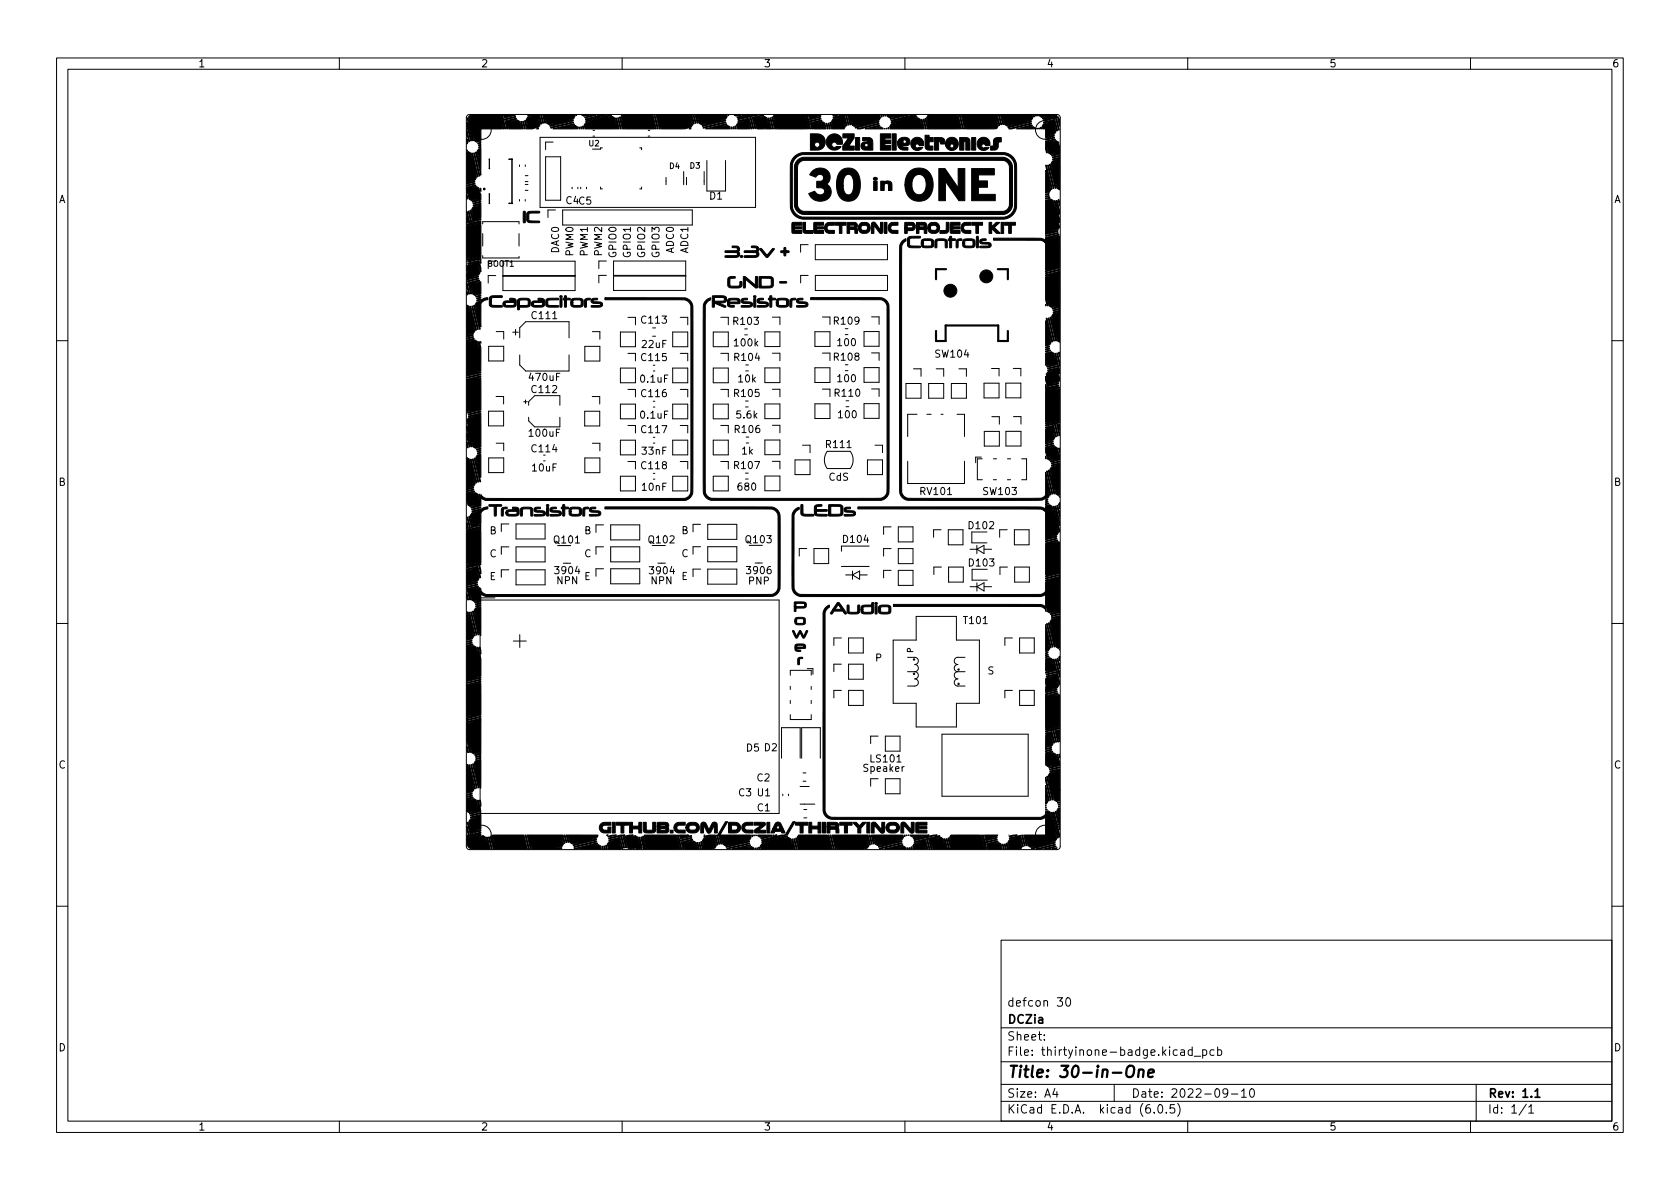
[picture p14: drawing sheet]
<svg xmlns="http://www.w3.org/2000/svg" width="297mm" height="210mm" viewBox="0 0 297 210" stroke-linecap="round" stroke-linejoin="round" font-family="sans-serif">
<defs><g id="words">
<text font-size="4.2" x="90.7" y="114.6">+</text>
<text font-size="2.8" x="178" y="190.6">Title: 30-in-One</text>
<g font-size="2.1">
<text x="178" y="178">defcon 30</text>
<text x="178" y="184">Sheet:</text>
<text x="178" y="181">DCZia</text>
<text x="178" y="186.7">File: thirtyinone-badge.kicad_pcb</text>
<text x="178" y="196.9">KiCad E.D.A. kicad (6.0.5)</text>
<text x="178" y="194.1">Size: A4</text>
<text x="200" y="194.1">Date: 2022-09-10</text>
<text x="263" y="194.1">Rev: 1.1</text>
<text x="263" y="196.9">Id: 1/1</text>
</g>
<g font-size="1.8">
<text x="35" y="11.9">1</text>
<text x="85" y="11.9">2</text>
<text x="135" y="11.9">3</text>
<text x="185" y="11.9">4</text>
<text x="235" y="11.9">5</text>
<text x="285" y="11.9">6</text>
<text x="10.3" y="35.9">A</text>
<text x="125.5" y="35.3">D1</text>
<text x="285.3" y="35.9">A</text>
<text x="100.1" y="36.1">C4C5</text>
<text x="98.8" y="44.8" transform="rotate(-90 98.8 44.8)">DAC0</text>
<text x="101.4" y="45.3" transform="rotate(-90 101.4 45.3)">PWM0</text>
<text x="103.9" y="45.3" transform="rotate(-90 103.9 45.3)">PWM1</text>
<text x="106.4" y="45.3" transform="rotate(-90 106.4 45.3)">PWM2</text>
<text x="109" y="45.5" transform="rotate(-90 109 45.5)">GPIO0</text>
<text x="111.5" y="45.5" transform="rotate(-90 111.5 45.5)">GPIO1</text>
<text x="114.1" y="45.5" transform="rotate(-90 114.1 45.5)">GPIO2</text>
<text x="116.6" y="45.5" transform="rotate(-90 116.6 45.5)">GPIO3</text>
<text x="119.1" y="44.8" transform="rotate(-90 119.1 44.8)">ADC0</text>
<text x="121.7" y="44.8" transform="rotate(-90 121.7 44.8)">ADC1</text>
<text x="94.1" y="56.4">C111</text>
<text x="113.5" y="57.2">C113</text>
<text x="129.8" y="57.4">R103</text>
<text x="147.6" y="57.4">R109</text>
<text x="113.5" y="63.8">C115</text>
<text x="113.6" y="61.5">22uF</text>
<text x="129.9" y="61.2">100k</text>
<text x="130" y="63.8">R104</text>
<text x="147.6" y="63.8">R108</text>
<text x="148.2" y="61.2">100</text>
<text x="165.4" y="63.2">SW104</text>
<text x="93.7" y="67.3">470uF</text>
<text x="94.1" y="69.5">C112</text>
<text x="113.3" y="67.6">0.1uF</text>
<text x="113.5" y="70.2">C116</text>
<text x="129.9" y="70.2">R105</text>
<text x="130.6" y="67.6">10k</text>
<text x="147.7" y="70.1">R110</text>
<text x="148.2" y="67.6">100</text>
<text x="93.7" y="77.2">100uF</text>
<text x="113.3" y="74">0.1uF</text>
<text x="113.5" y="76.6">C117</text>
<text x="130" y="76.6">R106</text>
<text x="130.3" y="74">5.6k</text>
<text x="148.3" y="73.9">100</text>
<text x="94.1" y="80">C114</text>
<text x="94.2" y="83.4">10uF</text>
<text x="113.5" y="83">C118</text>
<text x="113.6" y="80.4">33nF</text>
<text x="129.9" y="82.9">R107</text>
<text x="131.2" y="80.4">1k</text>
<text x="146.2" y="79.2">R111</text>
<text x="10.3" y="85.9">B</text>
<text x="113.6" y="86.8">10nF</text>
<text x="130.6" y="86.7">680</text>
<text x="146.5" y="85">CdS</text>
<text x="162.8" y="87.5">RV101</text>
<text x="173.9" y="87.5">SW103</text>
<text x="285.3" y="85.9">B</text>
<text x="86.6" y="94.5">B</text>
<text x="103.3" y="94.5">B</text>
<text x="120.5" y="94.4">B</text>
<text x="149.2" y="96">D104</text>
<text x="171.4" y="93.6">D102</text>
<text x="86.6" y="98.5">C</text>
<text x="98.1" y="96.1">Q101</text>
<text x="98.3" y="101.5">3904</text>
<text x="103.3" y="98.5">C</text>
<text x="114.8" y="96.1">Q102</text>
<text x="115.1" y="101.5">3904</text>
<text x="120.5" y="98.5">C</text>
<text x="132" y="96">Q103</text>
<text x="132.2" y="101.5">3906</text>
<text x="171.4" y="100.2">D103</text>
<text x="86.5" y="102.6">E</text>
<text x="98.4" y="103.3">NPN</text>
<text x="103.3" y="102.6">E</text>
<text x="115.1" y="103.3">NPN</text>
<text x="120.5" y="102.5">E</text>
<text x="132.4" y="103.4">PNP</text>
<text x="170.5" y="110.3">T101</text>
<text x="154.8" y="117">P</text>
<text x="174.6" y="119.3">S</text>
<text x="10.3" y="135.9">C</text>
<text x="132" y="132.9">D5 D2</text>
<text x="152.8" y="136.5">Speaker</text>
<text x="154" y="134.8">LS101</text>
<text x="285.3" y="135.9">C</text>
<text x="130.6" y="140.8">C3 U1</text>
<text x="133.9" y="138.2">C2</text>
<text x="133.9" y="143.5">C1</text>
<text x="10.3" y="185.9">D</text>
<text x="285.3" y="185.9">D</text>
<text x="35" y="199.9">1</text>
<text x="85" y="199.9">2</text>
<text x="135" y="199.9">3</text>
<text x="185" y="199.9">4</text>
<text x="235" y="199.9">5</text>
<text x="285" y="199.9">6</text>
</g>
<g font-size="1.4">
<text x="104.1" y="25.9">U2</text>
<text x="118.4" y="29.9">D4</text>
<text x="122" y="29.8">D3</text>
<text x="86.2" y="47.1">BOOT1</text>
<text x="161.5" y="115.4" transform="rotate(-90 161.5 115.4)">P</text>
</g>
</g></defs>
<g fill="none" stroke="#000" stroke-width=".18">
<path d="M10 10.2h277v190.1h-277zM12 12.2h273v186.1h-273zM60 10.2v2M110 10.2v2M160 10.2v2M210 10.2v2M260 10.2v2M82.6 20.4l.4-.2h103.9l.4 .3 .2 .3v128.9l-.3 .4-.3 .1h-103.9l-.4-.2-.1-.3v-128.9zM85.4 39.6v-.4h6.4v.4M86.5 28.2v1.6M86.5 34.3v1.7M90 28.2h.5v7.8h-.5"/>
<path d="M91.8 29.2v.2M91.8 35.3v.3M92.9 29.2v.2M92.9 35.3v.3M92.9 31.1h.4M92.9 32.1h.4M92.9 32.6h.4M92.9 33.7h.4M95.5 24.3h38.1v12.4h-38.1zM96.5 27.7h2.6v7.7h-2.6zM97.8 25.1h-1.3v1.4M98.2 37.1h-1.3v1.4"/>
<path d="M99.5 37.1h22.9v2.7h-22.9zM101.1 33.1v.3M102.2 33.1v.3M102.7 33.1v.3M103.7 33.1v.3M104.8 24.1h.3M104.8 23h.3M106.2 33.1v.3h.3M106.2 26.1h.3M113.1 26.1h.3v.4M113.4 33.1v.3h-.3M114.6 24.1h.3"/>
<path d="M114.6 23h.3M117.8 31.4v1.3M120.9 30.3v2.4M121.4 31.4v1.3M124.5 30.3v2.4M125 28.4v5.4h3.3v-5.4M85.4 41.3v2.2M85.4 45.2v.4h6.4v-.3M87.7 48.7h-1.4v1.4M87.7 58.6h1.4v1.4M88.9 48.7h12.8M88.9 46.2h12.8v5.2h-12.8z"/>
<path d="M88.9 48.8h12.8M90.7 58.7h1M91.2 58.2v1M91.8 41.3v2.2M91.9 59.7v-1.7l1.1-1.1h7.6v2.8M104.7 58.6h1.4v1.4M107.2 48.7h-1.3v1.3M107.2 46.2h-1.3v1.3M108.5 48.7h12.7M108.5 46.2h12.7v5.2h-12.7zM108.5 48.8h12.7M109.7 58.7h2.7v2.6h-2.7z"/>
<path d="M111 56.1h1.4v1.3M115.4 59.5h.5M115.4 58h.5M118.9 58.7h2.7v2.6h-2.7zM120.3 56.1h1.3v1.3M126.1 58.7h2.7v2.6h-2.7zM127.4 56.1h1.4v1.3M131.7 59.2h.4M131.7 58.2h.4M135.2 58.7h2.7v2.6h-2.7zM136.6 56.1h1.3v1.3M142.9 43.3h-1.3v1.3"/>
<path d="M142.9 48.7h-1.3v1.3M144.1 58.7h2.6v2.6h-2.6zM144.2 43.3h12.7v2.6h-12.7zM144.2 48.7h12.7v2.7h-12.7zM145.4 56.1h1.3v1.3M149.4 58.1h.5M149.4 59.2h.5M152.8 58.6h2.6v2.6h-2.6zM154.1 56h1.3v1.4M10 60.2h2M86.4 72.7h2.6v2.6h-2.6zM86.4 61.2h2.7v2.6h-2.7z"/>
<path d="M87.7 70.1h1.3v1.3M87.7 78.4h1.4v1.3M91.9 62.8v1.7l1.1 1.1h7.6v-2.8M92.6 71h.6M92.9 70.7v.7M93.5 71.7v-.7l1-1h4.5v1.7M93.5 73.8v.6l1 1.1h4.5v-1.7M103.4 72.7h2.6v2.6h-2.6zM103.4 61.2h2.7v2.6h-2.7zM104.7 70.1h1.3v1.4M104.7 78.4h1.4v1.3M109.7 65.1h2.7v2.6h-2.7z"/>
<path d="M109.7 71.5h2.7v2.6h-2.7zM109.7 77.8h2.7v2.6h-2.7zM111 62.5h1.4v1.3M111 68.9h1.4v1.3M111 75.2h1.4v1.4M115.5 78.4h.3M115.5 77.3h.3M115.5 65.6h.3M115.5 71h.3M115.5 72h.3M115.5 64.6h.3M118.9 77.8h2.7v2.6h-2.7z"/>
<path d="M118.9 71.5h2.7v2.6h-2.7zM118.9 65.1h2.7v2.6h-2.7zM120.3 75.2h1.3v1.4M120.3 68.9h1.3v1.3M120.3 62.5h1.3v1.3M126.1 65.1h2.7v2.6h-2.7zM126.1 71.5h2.7v2.6h-2.7zM126.1 77.8h2.7v2.6h-2.7zM127.4 62.5h1.4v1.3M127.4 68.9h1.4v1.3M127.4 75.2h1.4v1.4M131.8 72h.5"/>
<path d="M131.8 70.9h.5M131.8 65.6h.5M131.8 64.5h.5M131.9 78.3h.5M131.9 77.3h.5M135.2 77.8h2.7v2.6h-2.7zM135.2 65.1h2.7v2.6h-2.7zM135.2 71.4h2.7v2.6h-2.7zM136.6 62.5h1.3v1.3M136.6 68.8h1.3v1.4M136.6 75.2h1.3v1.3M141.9 78.7h1.3v1.4"/>
<path d="M144.1 71.4h2.6v2.6h-2.6zM144.1 65h2.6v2.6h-2.6zM145.4 62.4h1.3v1.4M145.4 68.8h1.3v1.3M146.3 79.8h4a2.54 2.54 0 0 1 0 3.1h-4a2.54 2.54 0 0 1 0-3.1zM149.5 64.5h.4M149.5 65.5h.4M149.6 71.9h.5M149.6 70.9h.5M152.8 65h2.6v2.6h-2.6zM152.8 71.4h2.6v2.6h-2.6zM154.1 62.4h1.3v1.3"/>
<path d="M154.1 68.8h1.3v1.3M154.7 78.7h1.3v1.4M160.2 67.8h2.6v2.6h-2.6zM161.5 65.2h1.3v1.3M162.1 73.3h-1.6v3.9M163.9 73.3h.7M164.2 67.8h2.7v2.6h-2.7zM165.5 65.2h1.4v1.3M166.4 73.3h.4M168.2 67.8h2.7v2.6h-2.7zM169.2 73.3h1.3v3.9M169.5 65.2h1.4v1.3"/>
<path d="M174 67.8h2.6v2.6h-2.6zM174 76.3h2.7v2.6h-2.7zM175.3 65.2h1.3v1.3M175.4 73.7h1.3v1.3M177.8 67.8h2.7v2.6h-2.7zM177.9 76.3h2.6v2.6h-2.6zM179.2 65.2h1.3v1.3M179.2 73.7h1.3v1.3M285 60.2h2M86.4 81h2.7v2.6h-2.7zM90 92.7h-1.4v1.3M90 96.7h-1.4v1.3"/>
<path d="M91.2 92.7h5.2v2.6h-5.2zM91.2 96.7h5.2v2.7h-5.2zM99.6 99.6h1.3M103.4 81h2.7v2.6h-2.7zM106.7 92.8h-1.3v1.3M106.7 96.7h-1.3v1.3M108 92.8h5.1v2.7h-5.1zM108 96.7h5.1v2.7h-5.1zM109.7 84.2h2.7v2.6h-2.7zM111 81.6h1.4v1.3M115.5 84.7h.3M115.5 83.7h.3"/>
<path d="M116.3 99.6h1.3M118.9 84.2h2.7v2.6h-2.7zM120.3 81.6h1.3v1.3M123.9 92.7h-1.4v1.3M123.9 96.7h-1.4v1.3M125.1 92.7h5.2v2.7h-5.2zM125.1 96.7h5.2v2.6h-5.2zM126.1 84.2h2.7v2.6h-2.7zM127.4 81.6h1.4v1.3M131.8 84.7h.5M131.8 83.7h.5M133.5 99.6h1.3"/>
<path d="M135.2 84.2h2.7v2.6h-2.7zM136.6 81.6h1.3v1.3M140.6 81.3h2.6v2.6h-2.6zM142.6 97h-1.3v1.3M143.9 97h2.6v2.7h-2.6zM153.4 81.3h2.6v2.6h-2.6zM153.7 96.6h-4.9v.9M157.6 97h-1.4v1.3M157.6 93.2h-1.4v1.3M158.8 97h2.6v2.7h-2.6zM158.8 93.2h2.6v2.6h-2.6zM160.5 81.6v3.9h10v-3.9"/>
<path d="M166.4 93.7h-1.3v1.3M167.7 93.7h2.6v2.6h-2.6zM171.8 94.1v1.9h2.7M172.7 96.4v1.5M172.7 97.1l1.3-.7v1.5l-1.3-.8h-1.2M173.5 80.8h-1v1M173.7 81.1h-.9v3.7h.9M174 97.1h1.3M175.6 84.8h.6M175.7 81.1h.5M178.1 93.7h-1.4v1.3M178.1 81.1h.6"/>
<path d="M178.1 84.8h.6M179.3 93.7h2.7v2.6h-2.7zM180.6 81.1h.9v3.7h-.9M10 110.2h2M84.9 106.1h52.9v37.7h-52.9zM87.5 105.7h-3v3M90 100.8h-1.4v1.3M91.2 100.8h5.2v2.6h-5.2zM106.7 100.6h-1.3v1.3M108 100.6h5.1v2.6h-5.1zM123.9 100.6h-1.4v1.4M125.1 100.6h5.2v2.7h-5.2z"/>
<path d="M142.7 118.2h1v1M143.4 119.4v-.9h-3.7v.9M148.8 112.8h-1.4v1.3M148.8 117.4h-1.4v1.4M148.8 100.2h4.9M149.5 101.7h1.2M150 112.8h2.6v2.7h-2.6zM150 117.4h2.6v2.7h-2.6zM150.7 101.7l1.3-.7v1.4zM150.7 101v1.4M152 101.7h1.3M157.6 100.9h-1.4v1.3"/>
<path d="M158.8 100.9h2.6v2.6h-2.6zM160.5 116.2h1.2a.63 .63 0 0 1 .7 .7 .63 .63 0 0 1-.7 .6 .63 .63 0 0 1 .7 .6 .63 .63 0 0 1-.7 .7M160.5 118.8h1.2M161.7 118.8a.63 .63 0 0 1 .7 .6 .63 .63 0 0 1-.7 .6 .63 .63 0 0 1 .7 .7 .63 .63 0 0 1-.7 .6h-1.2M162 109h7.1v4.2h4.1v11.2h-4.1v4.2h-7.1v-4.2h-4.1v-11.2h4.1zM166.4 100.3h-1.3v1.3M167.7 100.3h2.6v2.6h-2.6zM169.4 118.8a.63 .63 0 0 0-.7 .6 .63 .63 0 0 0 .7 .6 .63 .63 0 0 0-.7 .7 .63 .63 0 0 0 .7 .6h1.2M169.4 118.8h1.2M170.6 116.2h-1.2a.63 .63 0 0 0-.7 .7 .63 .63 0 0 0 .7 .6 .63 .63 0 0 0-.7 .6 .63 .63 0 0 0 .7 .7M171.5 103.7h1.2M171.9 100.7v1.9h2.7"/>
<path d="M172.7 103.7l1.3-.6v1.4zM172.7 103.1v1.4M174 103.7h1.3M178.1 100.3h-1.3v1.3M179 112.8h-1.3v1.3M179.4 100.3h2.6v2.6h-2.6zM180.3 112.8h2.6v2.7h-2.6zM285 110.2h2M138.2 134.1v-5.4h3.3v5.4M139.7 121.4v.5M139.7 123.9v.5M141.5 139.1h1.6"/>
<path d="M141.7 134.1v-5.4h3.3v5.4M142 136.7h.5M142 138.1h.5M143.4 121.4v.5M143.4 123.9v.5M143.4 126.4v.8h-3.7v-.8M148.8 122.1h-1.4v1.3M150 122.1h2.6v2.6h-2.6zM155.3 130.2h-1.4v1.3M155.3 137.7h-1.4v1.3M156.5 130.2h2.6v2.6h-2.6zM156.5 137.7h2.6v2.7h-2.6z"/>
<path d="M166.6 129.8h15.2v11h-15.2zM179 122.1h-1.3v1.3M180.3 122.1h2.6v2.6h-2.6zM138.4 140.4v.3M139.4 140.4v.3M141.5 142.2h2.6M142.1 144.6h.6M142.1 143.2h.6M10 160.2h2M177 166.3h108v32h-108zM186.9 176.4h1l-.5 .6 .4 .1v.7l-.2 .1h-.5l-.2-.1M188.6 176.6l.2-.2a.81 .81 0 0 1 .6 .7 .81 .81 0 0 1-.3 .8h-.2a.81 .81 0 0 1-.3-1.3z"/>
<path d="M285 160.2h2M60 198.3v2M110 198.3v2M160 198.3v2M177 194.8h108M177 191.8h108M177 187.8h108M177 181.8h108M184.6 183.8v.1M184.6 183v.1M186.5 192.5l-.4 1h1M186.9 193v1"/>
<path d="M197 191.8v3M204.1 196.7v.1M204.9 195.4l.2-.1a.81 .81 0 0 1 .6 .7 .81 .81 0 0 1-.3 .8h-.2a.81 .81 0 0 1-.6-.6 .81 .81 0 0 1 .3-.8zM206.2 196.7v.1M207.6 195.3h-.7v.7l.2-.1 .5 .1 .1 .2-.1 .5-.2 .1-.5-.1M208.2 195.1a1.72 1.72 0 0 1 0 2.3M208.8 185.7h.6v.9M209.4 186l-.5 .1a.29 .29 0 0 0-.2 .2 .29 .29 0 0 0 .2 .3h.5M210 198.3v2M210.8 185.7l-.4-.1-.3 .3v.4l.1 .3h.6M210.8 185.1v1.5M211.1 186.8h1.2"/>
<path d="M212.6 185.7l.5-.1 .3 .3v.4l-.2 .3h-.6M212.6 185.6v1.5M214.6 185.7l-.4-.1-.3 .3v.4l.2 .3h.5M215.3 185.7l.4-.1 .3 .3v.4l-.1 .3h-.6M215.3 185.1v1.5M217.1 193.2l-.3 .3-.4-.1-.2-.2 .2-.6 .4-.1 .2 .2a.99 .99 0 0 1-.4 1.3h-.2M217.7 193.5h1.2M219.5 193l.4-.5v1.5M219.5 194h.9M221.1 192.6l.2-.1a.81 .81 0 0 1 .6 .7 .81 .81 0 0 1-.3 .8h-.2a.81 .81 0 0 1-.6-.6 .81 .81 0 0 1 .3-.8zM260 198.3v2M261 191.8v6.5"/>
<path d="M269.9 195.3l-1.3 1.9M270.3 195.8l.4-.5v1.5M270.3 196.8h.8"/>
<circle cx="85.2" cy="23" r="1.65"/>
<circle cx="184.7" cy="23" r="1.65"/>
<circle cx="161.6" cy="119.2" r=".13"/>
<circle cx="161.6" cy="116.6" r=".13"/>
<circle cx="169.5" cy="118.4" r=".13"/>
<circle cx="169.5" cy="120.9" r=".13"/>
<circle cx="85.2" cy="147.6" r="1.65"/>
<circle cx="184.7" cy="147.6" r="1.65"/>
</g>
<path d="M271.4 193l.4-.5v1.5M271.4 194h.9" fill="none" stroke="#000" stroke-width=".3"/>
<path d="M199.3 188.7a.69 .69 0 0 1 1.2 0 1.47 1.47 0 0 1-.6 1.8l-.6-.1a1.5 1.5 0 0 1 0-1.7zM201.4 189.3a.49 .49 0 0 1 .8 .1l-.1 1.1M201.4 189.1l-.2 1.4M203 189.8l1-.2v-.4l-.2-.1-.6 .1-.2 1 .2 .3 .6-.1" fill="none" stroke="#000" stroke-width=".4"/>
<g fill="#000" stroke="#000" stroke-width=".18">
<path d="M82.6 23.1l.4 1.8-.1 .2-.4-1zM82.6 34.5l.1 .7-.1-.1zM82.6 37.4l.5 1.9-.5 .1zM82.6 24.6l.1 .6-.1 .3zM82.6 26.5v.1zM82.5 26.9l.3-.1 .4 .2 .3 1.1-.1-1h.1l1 4.1-.1 .1-.3-1-.1 .2a1.24 1.24 0 0 1 .1 1.2l-1.2 .5 1-.2v.2l-1.4 .3zM82.8 37.4l.1-.1 .5 2.1 1.6-.3v.1l-1.5 .5 1.5-.3-.2 .3 .2 .1v6.8l-.2-.7a2.24 2.24 0 0 0-1.5 .3l-.6 .1v-.1l2.1-.6-1.7 .3a.31 .31 0 0 1-.6 0l1-.4-1 .2 .1-5.2a.41 .41 0 0 1 0-.5 .41 .41 0 0 1 .5-.1l.2-.2-.7 .1-.1-.2 .7-.2zM82.6 32.7l1.3-.3 .1 .1-1.4 .4zM82.5 33.1l1.5-.4 .2 .2-1 .2 .1 .1a1.25 1.25 0 0 1 1.3 0l.4 1.1v1.1l-1.4 .3-.1-.1 .9-.3-.1-.1-1 .2-.3-.2-.3-1-.2-.1zM83.7 27.1l.2-.1 .9 4.1h-.1zM84.9 33.3h.1v.6zM84.7 26l.3-.1v.1l-.4 .1z"/>
<path d="M83.7 36.3l1.3-.4v2.6l-.5 .2h.5v.1l-1.4 .4-.5-2h.1l.4 .9-.2-1.1 .2-.3 1.1-.4-1 .1zM83.6 35.9l1.4-.3v.1l-1 .3-.3 .1zM84.6 25.6l.4-.1v.2l-.3 .1zM84.5 25.3l.5-.1-.1 .2-.3 .1zM84.6 26.4l.4-.2v4.8l-.8-3.3a.66 .66 0 0 1 0-.8l.3 1-.1-1.2zM82.9 20.6a2.2 2.2 0 0 1 1.7-.3h3.9l.2 .8 .1-.1-.1-.7h.1l.3 .8 2.1-.4-1.6 .4a.35 .35 0 0 0-.5 .1 .35 .35 0 0 0 .1 .5l.2 1.1h-.1l-.5-1.5 .3 1.5-.3-.2-.1 .2h-3.7v2.2a.8 .8 0 0 1-.9 0 .8 .8 0 0 1-.4-.8l-.1-.4 .1 1.1h-.2l-.6-2.1 .5 2.1h-.2l-.5-2-.1-.1v-1.1l.3 .9v-.3a1.95 1.95 0 0 1-.2-1.5l.3 .5zM89 20.3h1l.2 .1h.9l-1.9 .5zM89.3 21.4l1.9-.5 .1 .1-.9 .4 1.1-.2 .2 .2a1.29 1.29 0 0 1 .4 1.1l.2-.1-.2-.9h.1l.3 1.3h-2.5l-.2-.5v.5h-.2zM92.4 21.5l.2-.1 .3 1.4h-.2zM92.6 37.4h.3v1.7a.23 .23 0 0 1-.2 .3 .23 .23 0 0 1-.2-.4zM93.2 37.6a3.7 3.7 0 0 1 2.2-.1l-.1 .2h-1.5l-.3 .1 .1 1.2 1.6 .1a.18 .18 0 0 1 .2 .2 .18 .18 0 0 1-.3 .1h-.1a2.22 2.22 0 0 1-1.8-.3zM94.9 22.8l.3-.1z"/>
<path d="M93.4 20.4l2-.1 .3 1.6h-.1l-.2-.9h-.1l-.1 .1a1.23 1.23 0 0 1 .1 1.3l-1.1 .4h-1.1l-.2-.9a.39 .39 0 0 1 0-.6l.3 1-.2-1.2 .3-.3 1-.4-1 .1zM95.6 20.3h.2l.3 1.5h-.1zM97.4 22.5l4-.9-4 1.1zM97.8 22.8l3.7-.9 .1 .1-1 .4 1.1-.2a.43 .43 0 0 1 .4 .6zM96 20.3h5.6v.3l-.2 .4-1.1 .4 1.1-.2v.2l-4.1 .9-.1-.1a1.05 1.05 0 0 0 .9-.4l-1.1 .2-.3-.2-.4-1.1v.2l.2 .8-.2 .1zM101.8 20.3l.2 .1-.2 .1zM102.3 22.5h.1l.1 .3h-.1zM102.7 22.5l.1-.1 .1 .4h-.2zM103 22.3h.1l.1 .5h-.1zM102.8 20.3h1.3l-.9 .3zM103.4 20.7l.9-.2v-.2h1.1l-2 .5zM103.5 21l2.1-.5a.21 .21 0 0 1 .1-.2 .21 .21 0 0 1 .3 .1l1-.1-1.1 .4h.4a2.89 2.89 0 0 1 1.8-.3l-1 .4 1.3-.2a1.47 1.47 0 0 1 .5 1.3l.2-.1-.2-1 .1 .1 .5 1.9h-6.1l-.1-.7 .2-.4 1.1-.3-.1-.1-.9 .2v-.1l2.1-.6-.2-.1-2 .5z"/>
<path d="M109.2 20.9l.2-.1 .4 2h-.1zM110 20.3l5.2 .1a.17 .17 0 0 1 .2-.1 .17 .17 0 0 1 .1 .2l.5 2.3-.3-.2v.2h-5.5h-.2l-.5-2 .2-.1 .3 .9-.2-1.1zM115.6 20.3h.2l.6 2.5h-.2zM116 20.3h6.4l.3 1.6h-.1l-.3-.9 .1 1.1-.2 .4-1.1 .3h-4.2l-.2-.5v.5h-.1zM121.9 22.8l.3-.1zM122.6 20.3l.1 .1 .3 1.4-.1-.1zM124.3 22.5l4-.9-3.9 1.1zM124.8 22.8l3.6-.9 .1 .1-1 .3 1.2-.1a.46 .46 0 0 1 .4 .6zM122.9 20.3h5.6l.1 .3a.83 .83 0 0 1-1 .6l-.3 .2 1-.2v.1l-4.1 1.1v-.2l.9-.3-1.1 .2-.4-.3-.3-1.1 .1 1.1h-.1zM129.2 22.5a.17 .17 0 0 1 .2 .1 .17 .17 0 0 1-.1 .2zM129.6 22.5l.1-.1 .1 .4h-.1zM129.9 22.3h.2l.1 .5h-.2z"/>
<path d="M129.8 20.3h1.2l-.8 .2zM130.3 20.7l1-.4h1.3l.2 .1 1.2-.1-1.2 .4 .5 2.1-.2-.1-.4-1.6a.35 .35 0 0 0-.1-.4 .35 .35 0 0 0-.5 .1l-1.6 .3v-.1l2-.6-2.1 .4zM130.5 21.4l2-.5 .4 1.9h-.1l-.3-.8 .1 .8h-2.2l-.2-.7 .2-.4 1.1-.3-.1-.1-.9 .2zM133 20.8l1.7-.5 .3 .1-.9 .3 .1 .1a1.25 1.25 0 0 1 1.2-.1l.5 1.2-.1-1h.1l.5 1.9h-2.6l-.3-1.1-.1 .1 .2 .9h-.1zM136.1 20.9h.2l.4 1.9h-.1zM140.5 27.6a3.8 3.8 0 0 1 3-.6h32.6a3.1 3.1 0 0 1 3.5 1.5l.1 .8 .1 5.3a5.6 5.6 0 0 1-.4 3 3.2 3.2 0 0 1-3.2 1.2h-31.2a9.8 9.8 0 0 1-4-.3 2.28 2.28 0 0 1-1.2-1.9h.3a2.33 2.33 0 0 0 2.8 1.8h34.7a2.41 2.41 0 0 0 1.8-2.9v-3.6a8.5 8.5 0 0 0-.3-3.5l-.6-.7-.9-.4h-35.7a2.2 2.2 0 0 0-1.8 1.8v7.5h-.4v-6.2a3.2 3.2 0 0 1 .8-2.8zM136.5 20.7h.1l.3 .9-.1-1.1 .1-.2h5.5l.4 1.2-.2-1.2h.1l.4 1.1 2-.4-1.6 .5a.37 .37 0 0 0-.4 .1 .37 .37 0 0 0 .1 .5l.1 .7h-.1l-.4-1.2 .2 1.2h-5.5a.44 .44 0 0 1-.5 0 .44 .44 0 0 1-.2-.5zM140.9 28.4l.4-.3 .7-.3h35.5a2.07 2.07 0 0 1 1.5 2.5v3.5a6.8 6.8 0 0 1-.3 3.4l-.6 .5-.6 .2h-34.3a2.27 2.27 0 0 1-2.7-1.5v-4.7h.5v3.1a3.1 3.1 0 0 0 .3 2.2 2.35 2.35 0 0 0 2.1 .4h33.2a1.53 1.53 0 0 0 1.9-1.9v-3.4a7.3 7.3 0 0 0-.3-3.2 2.08 2.08 0 0 0-1.9-.5h-34.3a1.54 1.54 0 0 0-1 1.9v1.4h-.5v-2.4zM140.1 39.4l1.7-.1v.5h-1.3v.3h1.3v.4h-1.3v.3h1.3v.5l-1.7-.1zM143.3 23.7h.7a1.5 1.5 0 0 1 1.9 1.4 1.5 1.5 0 0 1-1.9 1.4h-.7v-.9h.7a.47 .47 0 0 0 .7 .4 .47 .47 0 0 0 .1-.8 .47 .47 0 0 0-.8 .3v.1h-.7zM142.9 20.3h2.3l-1.1 .4 1-.1v.1l-1.9 .5zM143.6 30.3a1.81 1.81 0 0 1 1.9-.6 1.81 1.81 0 0 1 1.3 1.6l-.2 .7-.4 .6a1.61 1.61 0 0 1 .7 1.9 1.61 1.61 0 0 1-1.7 1.1 2 2 0 0 1-2.2-1.4l1-.4a.96 .96 0 0 0 .9 .7 .96 .96 0 0 0 .9-.6v-.1a.77 .77 0 0 0-1-.6h-.4v-1.1h.4a.66 .66 0 0 0 .8-.5 .66 .66 0 0 0-.5-.8 .66 .66 0 0 0-.8 .4l-.1 .1-1-.4z"/>
<path d="M143.3 21.7l1.9-.5 .1 .2-1 .3 1.2-.2 .3 .3 .3 1h-2.2l-.1-.1-.3 .1zM143.9 39.4l.1-.1h1.6v.5h-1.3v.3h1.3v.4h-1.3v.3h1.3v.5h-1.1a.46 .46 0 0 1-.6-.1 .46 .46 0 0 1 0-.6zM146 21.8a.27 .27 0 0 1 .3 .1 .27 .27 0 0 1 0 .3l.1 .6h-.1zM146.4 21.8h.1l.3 1h-.2zM146 39.6l.4-.3h1.1v.5h-.5a.52 .52 0 0 0-.7 .2 .52 .52 0 0 0 .2 .7h1v.6h-.5a1.02 1.02 0 0 1-1.1-.5 1.02 1.02 0 0 1 .1-1.2zM146.5 24.1a1.45 1.45 0 0 1 1.8-.2 1.45 1.45 0 0 1 .6 1.6h-.9a.48 .48 0 0 0-.7-.3 .48 .48 0 0 0-.2 .7 .48 .48 0 0 0 .8 0h.8a1.44 1.44 0 0 1-2.1 .3 1.44 1.44 0 0 1-.1-2.1zM148.6 30.3a2.03 2.03 0 0 1 2.2-.4 2.03 2.03 0 0 1 1.3 1.9v.4a3.2 3.2 0 0 1-1.2 3.2 2.08 2.08 0 0 1-3-2v-.6h1.2a1.4 1.4 0 0 0 .8 1.7 1.04 1.04 0 0 0 1-1.3v-.5a1.65 1.65 0 0 0-.8-1.9 1.05 1.05 0 0 0-1 1.3v.7h-1.2v-.3a3.6 3.6 0 0 1 .7-2.2zM147.3 20.4l.8-.1-.8 .2zM147.3 20.7l2-.4 .5 1.9-.2 .1-.3-1 .2 1.1-.2 .4h-2.3l-.3-1.1h.2a.95 .95 0 0 0 .3 .9l.1-.1a1.29 1.29 0 0 1-.1-1.3l1.1-.5-1 .2zM147.7 39.3h1.9v.5h-.7v1.5h-.5v-1.5h-.7zM149.5 20.3h.2l.4 1.8h-.2zM149.8 39.3h.9a.69 .69 0 0 1 .8 .2 .69 .69 0 0 1 0 .8l.1 1h-.4l-.1-.2a.38 .38 0 0 0 0-.5 .38 .38 0 0 0-.5 0h-.4v.7h-.4v-1.2h1.2l.1-.2-.1-.1h-.8v.3h-.4z"/>
<path d="M149 23.7h2v.7l-.8 1.3 .1 .1h.7v.7h-2v-.7l.9-1.3-.1-.1h-.8zM151.3 24.3h.7v2.2h-.7zM152.5 24.3h1.3l.4 .4 .1 1.8h-.7a.94 .94 0 0 1-1.4-.7l.1-.1h.6a.32 .32 0 0 0 .4 .3 .32 .32 0 0 0 .1-.6 .32 .32 0 0 0-.5 .2v.1h-.6a1.04 1.04 0 0 1 1.1-.7l-.1-.1h-.8zM149.9 20.3h5.6l.2 .6-.3 .3-1 .4 1-.1v.1l-3.7 1a.3 .3 0 0 1-.5-.1l1-.3-.2-.1-1 .3-.2-.2a1.48 1.48 0 0 1-.4-1.1h-.1l-.1 .1 .2 .9h-.1zM154.2 39.4l.2-.1a2.37 2.37 0 0 1 1.2 1.2l.1-1.2h.4v1.3a.44 .44 0 0 1 0 .5 .44 .44 0 0 1-.6 .1l-1-1.3v1.4h-.4zM154.5 31.4h.1a.32 .32 0 0 1 .4 0 .32 .32 0 0 1 0 .5 .32 .32 0 0 1-.5-.1l-.1-.1zM154.5 32h.6v1.7h-.6zM151.6 22.8l3.8-1v.2l-2.6 .6zM153 22.8l2.1-.6a.3 .3 0 0 1 .5 0l-1 .4 1.1-.2 .4 .4zM155.8 20.3h.1l.1 .3-.1 .1zM156.1 20.3h.1l.1 .2-.2 .1zM155.7 32h.6v.2a.84 .84 0 0 1 1.1-.1 .84 .84 0 0 1 .3 1v.6h-.6v-.7a.4 .4 0 0 0-.4-.6 .4 .4 0 0 0-.4 .6v.7h-.6z"/>
<path d="M155.7 23.7h1.8v.7h-.8a.2 .2 0 0 0-.3 .2 .22 .22 0 0 0 .4 .2h.7v.6h-1a.21 .21 0 0 0 0 .3 .21 .21 0 0 0 .3 0h.7v.8h-1.8zM157.7 23.7h.8v2.8h-.8zM157.3 39.6l.4-.3h1.1v.5h-.5a.52 .52 0 0 0-.7 .2 .52 .52 0 0 0 .1 .7h1.1v.6h-.5a1.02 1.02 0 0 1-1.2-.5 1.02 1.02 0 0 1 .2-1.2zM159 24.6a1.09 1.09 0 0 1 1.9 .5v.1a.9 .9 0 0 1-1.2 .6v.3h.8v.4h-.4a1.17 1.17 0 0 1-1.4-1.4h.9a.32 .32 0 0 0 .5 .2 .32 .32 0 0 0 .1-.5 .32 .32 0 0 0-.6 .2v.1h-.9zM156.8 20.3h2.6v.3l-1.9 .5-.1-.1 1-.4-1.2 .2-.3-.2zM157.5 21.3l2.1-.5v-.5h.1l.2 .4 1.5-.4h.6l-2.1 .6 2.1-.4 .1 .2-.9 .3 1.1-.2 .4 .3 .3 1 .1-.1-.2-.9h.1l.4 1.7h-6v-.2a.63 .63 0 0 1 .7-.7l.5-.3-1 .2v-.2l2.1-.6-2.1 .4zM160 39.3a1.82 1.82 0 0 1 1.7 .3 .77 .77 0 0 1 0 .9 .77 .77 0 0 1-.8 .3h-.5v.5h-.4v-1h.8a.34 .34 0 0 0 .4 0 .34 .34 0 0 0 .1-.4l-.9-.1v.5h-.4zM160.9 30.3a2.48 2.48 0 0 1 2.8-.3 2.48 2.48 0 0 1 1.3 2.4 2.67 2.67 0 0 1-2.2 3.2 2.47 2.47 0 0 1-2.8-2.8v-.1h1.2a1.36 1.36 0 0 0 1.8 1.6 2.23 2.23 0 0 0 0-3.4 1.43 1.43 0 0 0-1.8 1.8h-1.2a3.2 3.2 0 0 1 .9-2.4zM159.9 20.3h.7l-.6 .2zM161.4 24.5a1.15 1.15 0 0 1 1.4 0 1.15 1.15 0 0 1 .5 1.2h-.8a.36 .36 0 0 0-.5-.1 .36 .36 0 0 0-.1 .5 .36 .36 0 0 0 .6 0h.7a1.16 1.16 0 0 1-1.8 .2 1.16 1.16 0 0 1 0-1.8zM162 39.3h.9a.69 .69 0 0 1 .8 .2 .69 .69 0 0 1 .1 .8l.1 1h-.5v-.2a.38 .38 0 0 0 0-.5 .38 .38 0 0 0-.5 0h-.4v.7h-.5v-1.2h1.3l.1-.2-.1-.1h-.8v.3h-.5zM163.2 21.1h.2l.4 1.7h-.2z"/>
<path d="M163.6 23.9h.7v.2a.25 .25 0 0 0 .1 .2 .25 .25 0 0 0 .3 0h.3v.8h-.3a.33 .33 0 0 0-.4 .1 .33 .33 0 0 0 0 .4l.1 .2h.5v.7h-.4a.8 .8 0 0 1-.8-.2 .8 .8 0 0 1-.1-.8zM165.2 24.3h.9a.7 .7 0 0 1 .9 .8v.4h-.7v-.4h-.3v1.4h-.8zM164.1 20.4l4.9-.1 .2 .3v-.3h.2l.6 2.5h-6l-.5-1.8 .1-.1 .3 .9 .1 .1 .1-.2a1.22 1.22 0 0 1-.1-1.2zM167.6 24.5a1.15 1.15 0 0 1 1.7 .3 1.15 1.15 0 0 1-.5 1.7 1.15 1.15 0 0 1-1.6-.7h.8a.35 .35 0 0 0 .4 .4 .35 .35 0 0 0 .2-.6 .35 .35 0 0 0-.6 .1v.1h-.8v-.7zM167.3 39.3h.5v1.4a.73 .73 0 0 1-1.1 .6h-.5v-.5l1.1-.1zM168.1 39.4l1.6-.1v.5h-1.2v.3h1.2v.4h-1.2v.3h1.2v.5l-1.7-.1zM169.6 20.3a.58 .58 0 0 1 .3 .7l.4 1.8h-.1zM169.7 24.3h.6a.84 .84 0 0 1 1.2 .4v1.8h-.7v-1.4l-.2-.1-.2 .1v1.4h-.7zM166 29.8h1.1l2.3 3.5v-3.5h1.2v5.7h-1.1l-2.3-3.5v3.5h-1.2zM170.1 39.6l.4-.3h1.2v.5h-.5a.52 .52 0 0 0-.7 .2 .52 .52 0 0 0 .1 .7h1.1v.6h-.5a1.02 1.02 0 0 1-1.2-.5 1.02 1.02 0 0 1 .1-1.2zM171.8 24.3h.7v2.2h-.7zM171.8 39.3h1.9v.5h-.7v1.5h-.5v-1.5h-.7z"/>
<path d="M173.1 24.6a1.09 1.09 0 0 1 1.4-.2 1.09 1.09 0 0 1 .4 1.3h-.6a.36 .36 0 0 0-.5-.2 .36 .36 0 0 0-.2 .6 .36 .36 0 0 0 .6 0h.7a1.16 1.16 0 0 1-1.7 .3 1.16 1.16 0 0 1-.1-1.8zM171.8 29.8h4v1.1h-2.8v1.1h1.6v1.1h-1.6v1.3h3v1.1h-4.2zM170 20.3h6.3l.4 1.4a.28 .28 0 0 1-.1 .5l-.3-1 .2 1.2a1.01 1.01 0 0 1-1.3 .4h-4.3l-.1-.3-.1 .3h-.1zM174.9 39.3h.4v.8l.4-.4a1.16 1.16 0 0 1 1.1-.4l-1 .9 1.1 1.1h-.7l-.9-.9v.9h-.4zM176.5 20.3h.2l.3 1.7zM175.8 24.5l.4-.1 .8-.1v.8a.38 .38 0 0 0-.4 0 .38 .38 0 0 0-.1 .5l-.1 .7-.5 .2h-.8v-.7h.3a.34 .34 0 0 0 .3-.2 .34 .34 0 0 0 0-.3zM177.6 39.3h1.9v.5h-.7v1.5h-.5v-1.5h-.7zM178.3 22.8l3.9-1 .2 .1-3.6 .9zM179.7 22.8l2.8-.7v.1l-.8 .3-.1 .1 1.1-.2 .4 .4zM176.9 20.3h5.6l.1 .5-.1 .2a1.47 1.47 0 0 1-1.1 .5h-.1a1 1 0 0 0 1-.1v.2l-4 1-.1-.2 1-.3-1.2 .2-.3-.3a1.16 1.16 0 0 0-.4-1l.1 1h-.1zM182.7 20.3h.2v.3l-.1 .1zM183.3 22.7l.1 .1z"/>
<path d="M184 22.5h.1l.1 .3h-.2zM184.9 29.2h.1l.9 3.7a.37 .37 0 0 1 0 .6l-.2-.9-.1-.1-.1 .1a1.31 1.31 0 0 1 .1 1.3l-.7 .3v-4.1l.1 .2 .1-.1zM183.8 20.3h2.5l.6 .2-.1 .1 .4 .2h-.3l-.1 .2 .5 2h-.2l-.3-1.6a.36 .36 0 0 0-.2-.5 .36 .36 0 0 0-.4 .1l-1.7 .4v-.2l2.1-.6-2.2 .5-.1-.2 1-.3-1.1 .2-.4-.2zM184.9 34.7l.6-.1v.1l-.6 .2zM184.9 34.4l.6-.2a.44 .44 0 0 1-.6 .3zM185.2 29.2h.2l.9 4.1h-.1zM184.9 35.1l.7-.2 .1 .1-.8 .2zM184.9 35.4l.9-.2 .4 .2 .3 1.1-.1-1h.2l.6 2.1v-.1l-.4-2h.1l.4 1.7v.7l-.1-.1v.1l.1 1.5-.1-.3-.1 .1 .2 1-.2 .3-1.1 .4 .2 .1 .9-.2-.1 .1-2.1 .5zM184.9 24.6l1.5-.4 .1 .2-1.6 .4zM184.6 21.6l1.9-.5 .5 2-.1 .1-.4-1 .2 1.1-.2 .4-1.1 .3 .1 .1 .9-.2v.2l-1.5 .3v-1.6h-.5a.5 .5 0 0 1 0-.7l.1-.1 1.1-.4-.1-.1-1 .3zM184.9 25l1.6-.4 .1 .1-1 .4 1.2-.2 .2 .1a3.5 3.5 0 0 1 .3 2.3l-1.3 .3-.1-.1 1-.4-1.1 .2-.4-.2-.4-1.1 .2 1h-.2l-.1-.6zM187.1 35.4l.1-.1 .1 1.1z"/>
<path d="M187 21l.3-.1v.2v1.2zM186.1 28.1l1.2-.3v5.8a.82 .82 0 0 1-.5-1l-.2-.3 .1 1h-.1l-1-4.2 .1-.1 .2 .9 .1 .1-.2-1.1 .2-.4 1.2-.4-1.1 .2zM186.1 27.8l1.2-.3v.1l-1 .3h-.2zM82.6 50.1l.4 1.8-.1 .1-.4-1.3zM82.6 51.6l.1 .5-.1 .1zM82.6 54l.2 .1 .4 1.1-.1-1h.1l1 4.1-.1 .1-.3-1 .1 1.3a1.73 1.73 0 0 1-1.2 .5l.1 .2 .9-.2-.1 .1-1 .3zM82.6 59.8l1.1-.2-1.1 .3zM82.5 60.1l1.3-.2v.1l-.9 .2v.1l.1 .1a1.28 1.28 0 0 1 1.4 0l.3 1 .1-.1-.2-.9h.2l.2 1.1v4.1l-.8 .2h.8v.1l-2.4 .6zM83.4 54.1h.2l.9 4.2zM82.6 49.7l1.9-.5 .1 .1-2 .6zM82.7 46.5l1.4-.3a.44 .44 0 0 1 .6-.1l.3 1.3v.6l-.3-.9 .2 1.1-.2 .4-1.1 .4 1-.2v.2l-2 .5v-.2a.88 .88 0 0 1 .1-1l-.2-.8 .2-.6 1.1-.4h-.2l-.9 .2zM82.8 50l1.9-.5 .1 .1-1 .4 .8-.1a.28 .28 0 0 1 .4-.1 .28 .28 0 0 1 0 .5v1.7l-.5 .1a.73 .73 0 0 1-.8 0 .73 .73 0 0 1-.3-.8l-.2-.4 .2 1.1h-.2z"/>
<path d="M84.3 53.1l.7-.1-.7 .2zM84.1 52.4l.9-.2v.1l-.6 .2h-.2zM84.3 52.7l.7-.1v.1l-.7 .2zM84.2 53.5l.8-.3 .3-.3 .6-.2 .4-.1v.4a1.41 1.41 0 0 0-1.3 .7v4.1l-.1-.5h-.2l.1 .9-1.1-4.2h.2l.2 .8 .1 .1-.2-1.1zM86.6 52.5a3.7 3.7 0 0 1 2.2-.1l-.1 .2h-1.5l-.3 .2 .1 1.1 1.6 .1a.18 .18 0 0 1 .2 .2 .18 .18 0 0 1-.3 .1h-.1a2.22 2.22 0 0 1-1.8-.3zM89.1 53.4l.3-.2h1.5l-.8-.2v-.2l.3-.1a.71 .71 0 0 1 .8 .2 .71 .71 0 0 1 .1 .8 .64 .64 0 0 1-.9 .6h-1a.5 .5 0 0 1-.5-.5h.4a.57 .57 0 0 0 .8 .2l.8-.1v-.4h-1.4l-.2 .3h-.4zM91.6 52.9a2.32 2.32 0 0 1 2.1 .1l.1 .4a.7 .7 0 0 1-.2 .8 .7 .7 0 0 1-.8 .1h-1v.3a.22 .22 0 0 1-.3 .2 .22 .22 0 0 1 0-.4v-.8h.3v.4h1.4l.2-.1v-.7a1.75 1.75 0 0 0-1.5 0l-.1 .4h-.3zM94.1 53.4l.4-.2h1.4l-.8-.2v-.2l.3-.1a.74 .74 0 0 1 .8 .2 .74 .74 0 0 1 .1 .9l-.1 .3a2.64 2.64 0 0 1-1.8 .2h-.1a.45 .45 0 0 1-.4-.6l.4 .1a1.92 1.92 0 0 0 1.5 .2l.1-.5h-1.4l-.2 .2h-.4zM96.6 52.9a4 4 0 0 1 2.1-.2v.3h-1.2a.49 .49 0 0 0-.6 .2 .49 .49 0 0 0 0 .6v.1a2.35 2.35 0 0 0 1.5 .1l.4 .1v.2h-.2a3.3 3.3 0 0 1-2-.2l-.1-.8zM99 52.8l.4 .1-.1 1.4h-.3zM99.8 52.3h.1a.19 .19 0 0 1 .2 0 .19 .19 0 0 1 .1 .2v.2l.6 .1a.16 .16 0 0 1 0 .2 .16 .16 0 0 1-.2 0h-.4l-.1 1.2-.1 .1h-.2v-1.3h-.2a.18 .18 0 0 1 0-.2 .18 .18 0 0 1 .2-.1zM101 52.9l.6-.2a1.43 1.43 0 0 1 1.5 .3v.3a.72 .72 0 0 1-.1 .8 .72 .72 0 0 1-.8 .2h-.4a.64 .64 0 0 1-.7-.1 .64 .64 0 0 1-.2-.7h.4v.4l.2 .1a1.3 1.3 0 0 0 1.3-.1v-.7a1.88 1.88 0 0 0-1.5 0v.3h-.4z"/>
<path d="M103.5 52.9l.4-.1h.5l-.1 .2-.6 .1v.9a.23 .23 0 0 1-.1 .3 .23 .23 0 0 1-.3 0 .23 .23 0 0 1 0-.3zM104.6 52.9l.4-.1h.6v.2l-.7 .1 .1 .2a1.57 1.57 0 0 1 1.5 .4v.2a.83 .83 0 0 1-1.1 .4h-.3a.36 .36 0 0 1-.6-.1l.1-.2h1.2a.21 .21 0 0 0 .4-.1 .22 .22 0 0 0-.4-.2l-.9-.1a.43 .43 0 0 1-.4-.2 .43 .43 0 0 1 .1-.5zM107 52.6l13.8 .1a1.68 1.68 0 0 1 1.7 2.1v32.2a1.5 1.5 0 0 1-1.3 1.5h-35.3a.79 .79 0 0 1-.9-1 1.78 1.78 0 0 0 2 .6h33.3a1.52 1.52 0 0 0 1.9-1.8v-32.2a1.76 1.76 0 0 0-2.2-1.1h-13zM126 52.3h.7a2.1 2.1 0 0 1 1.7 .3 .68 .68 0 0 1 0 .7 .68 .68 0 0 1-.8 .3h-.6l1 .4a.26 .26 0 0 1 .3 0 .26 .26 0 0 1 0 .3h-.4l-1.6-.7v.7h-.4v-1h1.6a.39 .39 0 0 0 .6-.4 .39 .39 0 0 0-.6-.3h-1.2v.7h-.4zM128.8 52.9l.2-.1a2.08 2.08 0 0 1 1.8 .2 .4 .4 0 0 1-.2 .7h-1.6a.51 .51 0 0 0 .7 .3l.2 .2a.89 .89 0 0 1-1.3-.3v-.5h1.9a.33 .33 0 0 0-.1-.4 .33 .33 0 0 0-.4 0l-.8 .1-.2 .1v.2h-.4zM128.2 44.4l1.5-.1a.49 .49 0 0 0 .7-.2 .39 .39 0 0 0-.6-.3h-.3l-.1-.2 .5-.1a.6 .6 0 0 1 .8 .2 .6 .6 0 0 1-.2 .8 .6 .6 0 0 1 .2 .8 .6 .6 0 0 1-.8 .2h-1a.59 .59 0 0 1-.7-.1l.1-.2h1.6a.34 .34 0 0 0 .4-.1 .34 .34 0 0 0 0-.4 .34 .34 0 0 0-.5 0l-1.6-.1zM128.8 49.1l.4-.2 .8 .1v.2l-.9 .1v.7a.45 .45 0 0 0 .1 .5 .45 .45 0 0 0 .5 .1h.4a.57 .57 0 0 0 .6-.2 .57 .57 0 0 0 .1-.6h.1a.28 .28 0 0 1 .3 .1 .28 .28 0 0 1 0 .3 .66 .66 0 0 1-.9 .7h-.8a.74 .74 0 0 1-.8-.2 .74 .74 0 0 1 0-.8zM131.4 48.9h.4l1.8 1.5v-1.5h.3v2h-.3l-1.8-1.5v1.2a.21 .21 0 0 1-.2 .3 .21 .21 0 0 1-.2-.3zM131.1 52.9l.4-.1h.6l.1 .2-.8 .1 .1 .2a1.58 1.58 0 0 1 1.5 .4l.1 .2a.83 .83 0 0 1-1.2 .4h-.3a.36 .36 0 0 1-.6-.1l.1-.2h1.2a.21 .21 0 0 0 .4-.1 .21 .21 0 0 0-.3-.2l-1-.1a.43 .43 0 0 1-.4-.2 .43 .43 0 0 1 .1-.5zM131.6 44.3h2a.3 .3 0 0 0 .2-.4 .3 .3 0 0 0-.5-.1h-.2a.19 .19 0 0 1-.2 0 .19 .19 0 0 1 0-.3 1.01 1.01 0 0 1 1.3 .5l-.2 .5a.62 .62 0 0 1 .1 .8 .62 .62 0 0 1-.8 .2h-1.5a.19 .19 0 0 1-.2-.2 .19 .19 0 0 1 .3-.1h1.3a.34 .34 0 0 0 .5 0 .34 .34 0 0 0 0-.5h-1.5a.47 .47 0 0 1-.6-.2zM133.3 52.8l.3 .1-.1 1.4h-.2zM134.3 44h.3l1 1.1 .6-.7a.46 .46 0 0 1 .7-.4l-1 1.3-.3 .2z"/>
<path d="M134 52.9l.3-.1h.7v.2l-.7 .1v.2a1.57 1.57 0 0 1 1.6 .4v.2a.83 .83 0 0 1-1.2 .4h-.3a.36 .36 0 0 1-.5-.1v-.2h1.3a.21 .21 0 0 0 .3-.1 .21 .21 0 0 0-.3-.2l-.9-.1a.43 .43 0 0 1-.4-.2 .43 .43 0 0 1 .1-.5zM134.2 48.9h.6a2.83 2.83 0 0 1 1.8 .2l.1 .2a1.54 1.54 0 0 1-.2 1.5l-.8 .1h-1.5v-.3h1.9l.3-.2-.1-1.1-1.7-.1v1.4h-.4zM136.1 52.3h.1a.19 .19 0 0 1 .2 0 .19 .19 0 0 1 .1 .2v.2l.6 .1a.16 .16 0 0 1 0 .2 .16 .16 0 0 1-.2 0h-.4v1.2l-.2 .1h-.2v-1.3h-.2a.18 .18 0 0 1 0-.2 .18 .18 0 0 1 .2-.1zM137.4 52.9a2.29 2.29 0 0 1 2 .1 .93 .93 0 0 1-.4 1.3 1.87 1.87 0 0 1-1.7-.3l-.1-.5h.4v.4a1.61 1.61 0 0 0 1.5 0v-.2a.5 .5 0 0 0-.1-.6 .5 .5 0 0 0-.6-.1l-.6 .1-.2 .1v.3h-.4zM138.7 43.8a.19 .19 0 0 1 .2 0 .19 .19 0 0 1 0 .2v.3l.6 .1v.2l-.6 .1v.5h-.2l-.1-.5h-.5l-.1-.2 .1-.1 .5-.1zM137.9 49.8a1.34 1.34 0 0 1 1.2 .1l-.1 .2h-1.1zM139.8 52.9l.4-.1h.5l-.1 .2-.6 .1v.9a.23 .23 0 0 1-.1 .3 .23 .23 0 0 1-.3 0 .23 .23 0 0 1 0-.3zM140.9 52.9l.5-.2h.5l.1 .2a.28 .28 0 0 1-.5 .1l-.3 .1 .1 .2a1.61 1.61 0 0 1 1.5 .4 .66 .66 0 0 1-.9 .6h-1l-.1-.2 1.4-.1a.2 .2 0 0 0 .3-.1 .2 .2 0 0 0-.3-.2h-.6a.53 .53 0 0 1-.6-.1 .53 .53 0 0 1-.1-.7zM141.9 39.3h.5v.9a.41 .41 0 0 0 .1 .5 .41 .41 0 0 0 .5 .1h.7v.5h-.9a.7 .7 0 0 1-.7-.2 .7 .7 0 0 1-.1-.8zM124.8 53.1l.9-.4-.1 .3-.5 .3-.4 .7v32.7a1.27 1.27 0 0 0 1.1 1.4h29.8a1.23 1.23 0 0 0 1.2-1v-33.2l-.4-.6-.6-.3h-12.5v-.4h12.2a1.59 1.59 0 0 1 1.7 1.3v33a1.54 1.54 0 0 1-1.4 1.6h-26.4a15.4 15.4 0 0 1-4.1-.2 1.49 1.49 0 0 1-1-1.4v-32.2a1.82 1.82 0 0 1 .5-1.6zM152.1 39.5l.4-.2a1.02 1.02 0 0 1 1.3 .5 1.02 1.02 0 0 1-.4 1.3 1.13 1.13 0 0 1-1.6-.8h.4a.62 .62 0 0 0 .6 .4 .62 .62 0 0 0 .6-.4 .63 .63 0 0 0-.6-.5 .63 .63 0 0 0-.6 .5h-.4zM156.4 39.3h.4v2h-.4z"/>
<path d="M159.5 42.7l.7-.5v.4l-.2 .1a1.99 1.99 0 0 0-.6 2v42a1.27 1.27 0 0 0 1.1 1.4h23.7l.7-.5v-4.1l.9 3.9-.1 .1-.4-1 .2 1.2a1.13 1.13 0 0 1-.9 .6l-.4 .1-1.2 .1h-19.2a12.7 12.7 0 0 1-3.8-.2 1.45 1.45 0 0 1-.9-1.3v-42.8v-.8zM160.5 42a3.6 3.6 0 0 1 2.3-.1l-.2 .2h-1.5l-.3 .1 .1 1.2 1.6 .1a.18 .18 0 0 1 .2 .2 .18 .18 0 0 1-.2 .1h-.2a2.22 2.22 0 0 1-1.8-.3zM163 42.4l.6-.2a1.43 1.43 0 0 1 1.4 .3l.1 .3a.72 .72 0 0 1-.1 .8 .72 .72 0 0 1-.8 .2h-.5a.64 .64 0 0 1-.6-.1 .64 .64 0 0 1-.2-.7h.4v.4l.2 .1a1.3 1.3 0 0 0 1.2-.2v-.6a1.88 1.88 0 0 0-1.4 0v.3h-.4zM164.3 39.5l.5-.2a1.02 1.02 0 0 1 1.2 .5 1.02 1.02 0 0 1-.3 1.3 1.12 1.12 0 0 1-1.7-.8h.5a.62 .62 0 0 0 .6 .4 .62 .62 0 0 0 .6-.4 .63 .63 0 0 0-.6-.5 .63 .63 0 0 0-.6 .5h-.5zM165.4 42.4a2.37 2.37 0 0 1 2.1 .1v.9a.27 .27 0 0 1 0 .3 .27 .27 0 0 1-.2 .1 .22 .22 0 0 1-.2-.1 .22 .22 0 0 1 0-.2v-.3a.5 .5 0 0 0-.1-.6 .5 .5 0 0 0-.5-.1l-.8 .2v.9a.2 .2 0 0 1-.3 .2 .2 .2 0 0 1-.1-.3v-.9zM167.9 41.8h.1a.19 .19 0 0 1 .2 0 .19 .19 0 0 1 .1 .2v.2l.6 .1a.16 .16 0 0 1 0 .2 .16 .16 0 0 1-.2 0h-.4v1.2l-.2 .1h-.2v-1.3h-.2a.18 .18 0 0 1 0-.2 .18 .18 0 0 1 .2-.1zM169.2 42.4l.7-.2h.1l.1 .2a.32 .32 0 0 1-.5 .1l-.2 .2a1.25 1.25 0 0 1-.2 1.1l-.2-.1 .1-1.1zM170.3 42.4a2.29 2.29 0 0 1 2.1 .1 .93 .93 0 0 1-.4 1.3 1.87 1.87 0 0 1-1.8-.3v-.5h.4v.3a1.61 1.61 0 0 0 1.4 .1v-.2a.5 .5 0 0 0 0-.6 .5 .5 0 0 0-.6-.1l-.7 .1-.1 .1v.3h-.4zM172.7 41.8h.2l.1 .2v1.8h-.2l-.2-.2zM173.3 42.4l.5-.2h.5l.1 .2a.28 .28 0 0 1-.5 .1l-.3 .1 .1 .2a1.61 1.61 0 0 1 1.5 .4 .66 .66 0 0 1-.9 .6h-.5a.41 .41 0 0 1-.6-.1l.1-.2h1.3a.2 .2 0 0 0 .3-.1 .2 .2 0 0 0-.3-.2l-.6-.1a.53 .53 0 0 1-.6 0 .53 .53 0 0 1-.1-.7zM177 39.3h.5v2h-.5zM184.9 53.8v.3z"/>
<path d="M185 56.3l.1 .1 1 4-.1 .1-.4-1 .2 1.1-.2 .4-.7 .2v-4.5l.1 .6 .2-.1zM185.3 56.3l.2-.1 .9 4.1zM184.9 41.6l2.1-.5 .1 .2-2.2 .5zM175.7 42.1h6.8a3.3 3.3 0 0 1 2.4 .4v-.5l2.3-.6 .1 .2-1 .3 1-.1v5.6l-2.4 .6v-.1l.5-.2h-.5v-4.7l-.5-.4-.4-.1h-8.3zM184.9 48.6l2.4-.6v6.4l-1.2 .2v-.1l.9-.2-.1-.2a1.23 1.23 0 0 1-1.3 .1l-.4-1.2-.1 .2 .2 .9h-.2l-.2-1.1v-4.1l.8-.2h-.8zM186.2 55.2l1.1-.3v5.6l-.3-.2-.4-1.1 .2 1.1h-.2l-1-4.2h.2l.2 .9h.1l-.2-1.1 .3-.4 1.1-.3-1.1 .1zM184.9 48.2l2.4-.6v.2l-2.4 .6zM186.2 54.8l1.2-.3-.1 .2-1.1 .3zM82.6 78.2l.2 .9-.1 .1zM85 60.4v.3zM82.8 73.2l2.2-.5v.1l-2.1 .6zM82.9 73.6l2.1-.6v6.1l-.9 .2-.4-.2-.3-1.1a1.05 1.05 0 0 0 .1 1h-.2l-.6-2.1v.1l.4 2-.6-1.7 .1-.6 .1-.1-.1-1.2 .1 .1 .1-.2a1.33 1.33 0 0 1-.1-1.3l1.1-.4a.99 .99 0 0 0-1 .1z"/>
<path d="M84.2 79.5l.8-.2v.1l-.7 .2zM84.4 79.8l.6-.2v.2l-.6 .1zM82.5 66.7l2.5-.6v.2l-1.2 .3-1.2 .3zM82.5 67.1l2.5-.6v.1l-.5 .2 .5 .1v5.6l-2.3 .6-.1-.2 1-.3a.99 .99 0 0 0-1 .1zM84.4 80.1l.6-.1v.1l-.5 .2zM184.9 68l.2 .6 2.1-.5v.1l-2 .5-.1 .1 .1 .1 2-.5 .1 .2-.9 .3 .9-.1v5.6l-.7 .3 .7-.1v.2l-.6 .2 .3 2.1-.4-1.6a.35 .35 0 0 0-.2-.5 .35 .35 0 0 0-.4 .1l-1.1 .2v-.1l1.5-.4-1.5 .2 .2-.3h-.2zM184.9 61.4l.6-.2v.2l-.6 .1zM184.9 61.7l.6-.1 .1 .1-.7 .2zM184.9 62.1l.7-.2 .1 .1-.8 .2zM184.9 62.4l1-.2 .4 .2 .3 1.1-.1-1h.1l.5 1.9-2 .5v-.1l1-.4-1.2 .2zM184.9 78.7l1.3-.3 .1 .1-1.4 .3zM184.9 75.6l1.4-.4 .5 2-.1 .1-.4-1v.1a1.28 1.28 0 0 1 0 1.4l-1.1 .3 1-.1v.2l-1.3 .3v-2.6l.5-.2h-.5z"/>
<path d="M184.9 79l1-.2a.28 .28 0 0 1 .5 0l-1 .3 .1 .1 1.1-.2 .3 .2 .3 1 .1 .1v1l-1.5 .4-.1-.1 .9-.3 .1-.1-1.1 .2-.4-.2-.3-1.1zM186.8 62.5l.2-.1 .3 1.5v.9l-2 .5-.1-.2 2.1-.6zM185.3 65.4l1.9-.4 .1 .9-.1 .3a1.37 1.37 0 0 1 0 1.3l-1.1 .4 1-.2v.2l-1.9 .5-.3-1.2v-.6l.2 .7 .1-.1-.2-1.1a1.73 1.73 0 0 1 1.3-.6l-.1-.1-.9 .2zM187.1 79.3a.24 .24 0 0 1 .3 .1 .24 .24 0 0 1-.1 .2v.5zM187.2 62.3h.1v.8zM186.8 75.1l.5-.1v2.1zM82.6 92.4l.2 1-.3 .1zM82.6 80.9l.3 .2 .4 1.1-.1-1h.1l1 4.1-.1 .1-.3-.9-.1-.1 .2 1.2a1.5 1.5 0 0 1-1.3 .6l.1 .2 .9-.3v.2l-1.1 .3zM82.6 91.5h.1l.6 2 1.7-.4v.2l-1.7 .5h.1l1.6-.3v.1l-.5 .2h.5v.1v5.6l-.2 .1 .2 .1-.2 .3 .2 1.5-.4-1.6-2 .5v-.1l2-.6-2 .3v-.1l.7-.3h-.7v-5.5l.5-.3-.5 .1v-.2h.1a.32 .32 0 0 0 .4-.2 .32 .32 0 0 0-.2-.4zM82.5 86.8l1.3-.3a1.34 1.34 0 0 1-1.2 .4zM82.5 87.1l1.4-.2v.1l-.9 .2-.1 .1 .2 .1a1.26 1.26 0 0 1 1.2-.1l.5 1.1-.1-1a3 3 0 0 1 .3 2l-1.6 .5-.1-.2 .9-.3-1.1 .2-.3-.3-.3-.7zM83.5 81.2h.2l.9 4-.1 .1z"/>
<path d="M84.4 80.5l.6-.2v4.1l-.1-.2-.1 .1 .1 .9a.32 .32 0 0 1-.2-.5l-.9-3.6 .2-.1 .2 .9 .1 .1-.2-1.2zM83.4 90l1.6-.3v.1l-1.5 .4zM83.5 90.4l1.5-.3 .9-.4 .4-.1v.4a1.43 1.43 0 0 0-1.3 .7v1.8l-.7 .3 .7-.1v.2l-1.6 .4-.5-1.9 .1-.1 .4 1-.2-1.2a1.81 1.81 0 0 1 1.3-.7l-.1-.1-1 .2zM86.5 89.2l2.2 .1a.15 .15 0 0 1 0 .2 .15 .15 0 0 1-.2 0h-.7v1.4a.22 .22 0 0 1-.2 .4 .22 .22 0 0 1-.2-.3v-1.5h-.9zM89.5 90.3l.4-.1 1.5-.1-.7-.2-.1-.1a.77 .77 0 0 1 1 0 .77 .77 0 0 1 .2 1 .97 .97 0 0 1-1.3 .5h-.4a.55 .55 0 0 1-.7-.6h.4a1 1 0 0 0 1.2 .3l.4-.2v-.4h-1.4l-.2 .3h-.4zM88.8 89.9l.3-.2a.4 .4 0 0 1 .6 .1v.1l-.7 .2v.7a.26 .26 0 0 1 0 .4 .26 .26 0 0 1-.3 .1l-.1-1.1zM92.2 89.8l.4-.1a1.68 1.68 0 0 1 1.6 .3v.9a.22 .22 0 0 1-.2 .4 .22 .22 0 0 1-.2-.4v-.2a.5 .5 0 0 0 0-.7 .5 .5 0 0 0-.7 0h-.7v1a.21 .21 0 0 1-.2 .3 .21 .21 0 0 1-.2-.3v-1zM94.5 89.8l.3-.1h.7v.2l-.7 .1 .1 .3a2.06 2.06 0 0 1 1.5 .3 .64 .64 0 0 1-.9 .7h-1l-.1-.2 1.3-.1a.22 .22 0 0 0 .4-.2 .2 .2 0 0 0-.3-.2l-1.2-.1a.43 .43 0 0 1-.1-.7zM96.7 89.7h.3v1.3a.22 .22 0 0 1-.3 .3 .22 .22 0 0 1-.1-.4zM97.3 89.8l.3-.1h.8v.2l-.8 .1 .1 .3a2.06 2.06 0 0 1 1.5 .3 .64 .64 0 0 1-.9 .7h-1l-.1-.2 1.4-.1a.2 .2 0 0 0 .3-.2 .2 .2 0 0 0-.3-.2l-1.1-.1a.43 .43 0 0 1-.2-.7zM99.5 89.2h.1a.2 .2 0 0 1 .2 0 .2 .2 0 0 1 .1 .3v.2h.6v.1v.2h-.6v.9a.23 .23 0 0 1-.2 .4 .23 .23 0 0 1-.2-.4v-.9l-.3-.2 .1-.1h.2zM100.7 89.9l.6-.2a1.7 1.7 0 0 1 1.4 .2 .87 .87 0 0 1-.4 1.3h-1.4l-.3-.3v-.4h.4v.3a1.53 1.53 0 0 0 1.3 .1l.1-.1a.6 .6 0 0 0-.2-.8h-1.1l-.1 .1v.4h-.4z"/>
<path d="M103.1 89.9l.4-.2h.6a.25 .25 0 0 1-.1 .3 .25 .25 0 0 1-.4 0 .42 .42 0 0 0-.2 .7v.1a.26 .26 0 0 1 0 .3 .26 .26 0 0 1-.2 .2l-.2-.2zM104.3 89.8l.3-.1h.7v.2l-.7 .1 .1 .3a2.06 2.06 0 0 1 1.5 .3 .64 .64 0 0 1-.9 .7h-1l-.1-.2 1.3-.1a.22 .22 0 0 0 .4-.2 .2 .2 0 0 0-.3-.2l-1.2-.1a.43 .43 0 0 1-.1-.7zM82.6 104.1l1.9-.5 .1 .1-1 .4 1.1-.2 .3 .2 .1 .4 .2 .2 .7 .4h50.3a1.21 1.21 0 0 0 1.2-1l.1-12.4a1.41 1.41 0 0 0-1.1-1.7h-29.5v-.4h25.5a17.9 17.9 0 0 1 4.5 .2 2.46 2.46 0 0 1 .9 2.6v11.2a1.72 1.72 0 0 1-1.3 1.9h-50.6l-1-.5v1.4l-1 .2-.1-.1 1-.3-1.1 .1-.4-.2-.4-1.1 .2 1.1-.2-.1zM140.4 90.2a.88 .88 0 0 1 .9-.5 .67 .67 0 0 1-.5 .7l-.4 .7v11.9a1.66 1.66 0 0 0 1.1 2.1h42.5l.5-.2 .4-.3v-1.7l.5-.2h-.5v-.1l2.4-.7v6.4l-1.5 .4-.1-.1 1-.4-1.1 .2-.4-.2-.3-1.1v-2l-.9 .4h-42.5a2.12 2.12 0 0 1-1.5-2.6v-11.8l.2-.5zM141.6 89.2l.3 .1 .2 1.6 1.7 .1 .1 .1a.3 .3 0 0 1-.5 .2 1.82 1.82 0 0 1-1.8-.4zM144.1 89.4l.7-.2a.35 .35 0 0 1 .5 .2 .61 .61 0 0 1-.7 .2l-.2 .1v.4h1.8l.1 .2-1.9 .1v.4l1.6 .2a.17 .17 0 0 1 .3 0 .17 .17 0 0 1-.1 .3h-1.3a.75 .75 0 0 1-.8-.2 .75 .75 0 0 1-.1-.9zM146.5 89.3l.6-.1a2.83 2.83 0 0 1 1.8 .2l.1 .3a1.54 1.54 0 0 1-.2 1.5l-.8 .1-1.5-.1v-.3h1.9l.3-.1-.1-1.2-1.7-.1v1.4h-.4zM149.3 89.8l.3-.1h.8v.2l-.8 .1 .1 .3a2.06 2.06 0 0 1 1.5 .3 .64 .64 0 0 1-.9 .7h-1l-.1-.2 1.4-.1a.2 .2 0 0 0 .3-.2 .2 .2 0 0 0-.3-.2l-1.1-.1a.43 .43 0 0 1-.2-.7zM184.9 80.6l.1 .5h-.1zM184.9 88.4l.4-.1-.1 .1-.2 .1h-.1zM184.9 88.7l.3-.1 .1 .1-.4 .2zM184.9 89.1l.5-.2v.2l-.5 .1z"/>
<path d="M185 83.3h.2l1 4-.2 .1zM151.7 89.6l31.8 .1h.8l.6 .3v-.6l.7-.2 .4 .3 .3 1.1-.1-1.1h.1l.6 2.1 .1-.2-.5-1.9h.2l.4 1.8 .2 .3-.1 .2 .1 1.1-.2-1h-.2l.4 1.9v.3l-.4-1 .2 1.1a1.52 1.52 0 0 1-1.3 .7l.1 .1 .9-.2v.2l-1.9 .5v-4.9l-.8-.6h-32.4zM184.9 95.6l2-.4-2 .6zM184.9 96l2-.5 .1 .1-1 .4h.2l1-.2 .1 .1v5.5l-2.4 .6 .2-.3h-.2zM186.9 89.4h.1l.3 .9v1.1zM185.9 82.2l1.4-.3v5.7h-.2l-.4-.2-.3-1.1-.1 .1 .2 .9h-.2l-.9-4.1 .1-.1 .2 .9 .1 .1-.2-1.1 .3-.4 1.1-.4-1.1 .2zM185.9 81.9l1.4-.4v.2l-.4 .1-1 .2zM187.3 88.9v1l-.1-.7zM82.6 105l.2 1.1a.42 .42 0 0 1-.2-.6zM82.6 108.2l.4 1.1 .1-.1-.2-.9h.1l1 4.1h-.1l-.4-.9 .2 1.1a1.07 1.07 0 0 1-1.1 .5zM82.6 113.4l.8-.2v.2h-.2l-.6 .2zM82.5 113.8l1-.2v.1l-.9 .2z"/>
<path d="M82.6 114.1l.9-.2 .1 .1-.9 .3 1.1-.1 .4 .2 .3 1.1v-1a8.5 8.5 0 0 1 .5 3.5v1.5l-1 .4 .1 .1 .9-.2v.1l-2.4 .6zM83.2 108.2h.2l.9 4.1h-.1zM82.5 103.7l1.9-.4v.1l-1.8 .5zM82.5 100.6l2-.4 .5 1.9-.1 .1-.3-.9-.1-.1 .2 1.2-.2 .3-1.1 .4 1-.2v.2l-1.8 .4-.1-2.5 1.1-.4-1 .2zM84.7 114.4h.2l.1 .3v1zM84.1 107.2l.9-.2v.1l-.8 .2zM84.1 107.5l.9-.2v5.1l-.5-1.2 .2 1.1-.2-.1-1-4.1h.2l.3 .9-.2-1.1zM84.1 106.8l.9-.2v.1l-.8 .2zM140.1 111.5h.1a1.19 1.19 0 0 1 .6 1l.3-.6a.3 .3 0 0 1 .2-.3 .3 .3 0 0 1 .3 0l.5 .9 .5-1 .2 .1-.4 .9a.31 .31 0 0 1-.3 .4 .31 .31 0 0 1-.3-.4l-.3-.6-.5 .9a.35 .35 0 0 1-.5-.4zM140.6 109.3l.2-.1a1.55 1.55 0 0 1 1.6 .2v.2a.65 .65 0 0 1-.1 .8 .65 .65 0 0 1-.8 .1h-.1a.59 .59 0 0 1-.6-.1 .59 .59 0 0 1-.3-.6h.3l.1 .2a1.07 1.07 0 0 0 1.2 .1v-.5a1.11 1.11 0 0 0-1.2 0l-.1 .2h-.3zM140.6 114a2.44 2.44 0 0 1 1.7 0l.1 .4a.28 .28 0 0 1-.1 .3 .28 .28 0 0 1-.3 0h-1.2a.55 .55 0 0 0 .8 .3 .62 .62 0 0 1-.8 .1 .62 .62 0 0 1-.2-.7h1.5a.44 .44 0 0 0-.7-.3 .36 .36 0 0 0-.4 0 .36 .36 0 0 0-.2 .3h-.2zM140.5 106.5l.3-.1a2.32 2.32 0 0 1 1.7 .2l.1 .3a.48 .48 0 0 1-.4 .6h-1.5v.6h-.2l-.1-.8h1.3a.35 .35 0 0 0 .5-.1 .35 .35 0 0 0-.1-.5h-1.4v.6h-.3z"/>
<path d="M141.1 116.4l.8-.2v.2l-.5 .2v.7a.18 .18 0 0 1-.2 .3 .18 .18 0 0 1-.2-.3zM145.9 107.5l.7-.5 .1 .4-.6 .5-.2 .5v35a1.72 1.72 0 0 0 2.1 1.1h36a.99 .99 0 0 0 .9-1 .49 .49 0 0 1 .7 .1l.4 1.1 .1-.2-.2-.8h.1l.6 2h.1l-.5-2 .1-.1 .6 2h.4v.2l-.3 .2 .3 2-.6-2 .4 2.1-.1 .1-.2-.9-.2-.1 .2 1.2-.2 .3-1.1 .4h.1l.9-.2v.2l-4 1-.2-.1 1-.4-1.1 .2-.4-.2-.3-1.1 .1 1.1-.2-.1-.4-1.8h3.9v-3.2l-.9 .4h-34.6a6.3 6.3 0 0 1-3.1-.3 2.63 2.63 0 0 1-.8-2.6v-33.7zM148 106.6l.2-.1a3.6 3.6 0 0 1 1.3 1.6 .26 .26 0 0 1 .2 .2 .26 .26 0 0 1-.1 .3h-.2l-.4-.5h-1.5l-.4 .5-.2-.1a.31 .31 0 0 1 .2-.5l.2-.3h1.5l-.6-.8-.5 .8h-.4zM149.8 107h.2a.23 .23 0 0 1 .2 .1 .23 .23 0 0 1-.1 .3v.2a.45 .45 0 0 0 .1 .6 .45 .45 0 0 0 .5 .1h.4a.47 .47 0 0 0 .5-.1 .47 .47 0 0 0 .1-.6v-.2a.26 .26 0 0 1-.1-.3 .26 .26 0 0 1 .2-.1l.2 .1a1.33 1.33 0 0 1-.3 1.4l-.3 .1a1.83 1.83 0 0 1-1.6-.3zM152.3 107.2l.4-.2h1.4v-.4l.3-.1a2.64 2.64 0 0 1 .1 1.7l-.1 .1a2.37 2.37 0 0 1-2.1 0l-.1-.5h.4v.4l.3 .1a1.33 1.33 0 0 0 1.2-.2v-.8h-.8a.44 .44 0 0 0-.6 0 .44 .44 0 0 0-.1 .5h-.4zM154.8 107l.3 .1-.1 1.5-.3-.1zM155.4 107.2l.6-.2a1.43 1.43 0 0 1 1.5 .3v.3a.72 .72 0 0 1-.1 .8 .72 .72 0 0 1-.8 .2h-.4a.65 .65 0 0 1-.7-.2 .65 .65 0 0 1-.2-.6h.4v.3l.2 .2a1.3 1.3 0 0 0 1.3-.2v-.7a1.88 1.88 0 0 0-1.5 0v.4h-.4zM158 106.9h25.6a1.07 1.07 0 0 1 1.4 1.2h-.1a.87 .87 0 0 0-.8-.8l-26.1-.1zM184.9 110.5l1 4-.2 .1-.3-1 .1 1.2a.47 .47 0 0 1-.6 .4zM185 110.3h.2l.8 3.5a.44 .44 0 0 1 .1 .6zM184.9 115.8l.4-.1v.1l-.4 .1zM184.9 115.4l.4-.1v.2l-.4 .1z"/>
<path d="M184.9 116.1l.5-.1 .1 .1-.6 .2zM184.9 116.5l.7-.2 .4 .2 .4 1.1v-.1l-.2-.9h.2l.3 1.3a.44 .44 0 0 1 .1 .7l-1.9 .4v-.1l.9-.3a.71 .71 0 0 0-.9 .1zM186.6 116.6l.1-.1 .6 2.1v1.1v-.3a.39 .39 0 0 0-.2-.5 .39 .39 0 0 0-.5 .1l-1.6 .3v-.1l1.9-.5a3.1 3.1 0 0 0-.3-1.8zM185 119.6l2-.5 .3 1.4v.6l-.3-1 .2 1.2-.3 .3-1 .4 1-.1v.1l-2 .5v-2.5l1.1-.4-.1-.1-.9 .2zM186.9 116.5l.1-.1 .3 1v.9zM185.9 109.2l1.4-.3v5.7a.55 .55 0 0 1-.6-.5l-.3-.7a.99 .99 0 0 0 .1 1 .3 .3 0 0 1-.2-.5l-.9-3.7 .1-.1 .3 1-.1-1.1 .1-.2a1.4 1.4 0 0 1 1.1-.5l-.1-.1-.9 .2zM187.3 114.8v.1zM184.9 102.2l2.4-.6v.2l-2.4 .6zM185.9 108.9l1.4-.4v.2h-.1l-1.3 .3zM187.3 116v.8l-.1-.6zM82.6 132l.2 1.1h-.1zM82.6 135.2l.4 1.1 .1-.2-.2-.8 .1-.1 1.1 4.2-.2 .1-.2-.9h-.1l.2 1.1-.3 .3-.9 .3z"/>
<path d="M83.2 135.2h.2l.5 2.1 .4 2.1zM84 134.6l1-.3v5.1l-.4-1.1 .1 1h-.1l-1-4.1 .1-.1 .3 .9-.2-1.1zM82.6 127.3l2.4-.6v.1l-2.4 .6zM82.5 121l2.5-.5v.1l-.7 .3 .7-.1v5.7l-2.4 .6v-.2l.7-.3-.7 .1zM82.6 127.6l2.4-.6v6.4l-1 .2-.1-.1 .9-.2 .1-.2-1.1 .2-.4-.2-.3-1.1v1a8.5 8.5 0 0 1-.5-3.5l-.1-1.5 1.1-.3-.2-.1-.9 .2zM84.1 134.1l.9-.2v.2l-.9 .2zM82.6 120.7l2.4-.6v.2l-2.2 .5h-.2zM84.1 133.8l.9-.2v.1l-.8 .2zM184.9 138.9l.6 2.7h-.1l-.4-.9 .2 1.1-.3 .4zM184.9 137.4l1 4-.1 .1-.9-3.4zM184.9 132.3l1-.2v.2l-1 .2zM184.9 132.7l1-.2v.1l-1 .3z"/>
<path d="M184.9 129.6l1.1-.2 .5 1.9-.2 .1-.2-.9-.1-.1 .2 1.2-.2 .3-1.1 .3v-2.2l.2-.1-.2-.1zM184.9 133.1l1.1-.3 .1 .2-.9 .2v.2a1.31 1.31 0 0 1 1.3-.1l.5 1.1-.2-1h.2l.3 1.4v.6l-1.8 .5-.1-.2 1-.3-1.1 .2-.4-.3zM184.9 122.7l2-.5v.2l-2 .5zM184.9 123l2.1-.5 .1 .2-.9 .2-.1 .1 1.1-.2 .1 .1v5.6l-1 .3 1-.1v.1l-1 .4 .5 2h-.1l-.5-1.6a.32 .32 0 0 0-.1-.4 .32 .32 0 0 0-.4 0l-.8 .2v-.1l1.2-.4-.1-.1-1.1 .3zM185.6 136.4l1.7-.4v5.6l-.5 .1-.4-.2-.3-1.1 .1 1.1-.2-.1-.8-3.6a.31 .31 0 0 1 0-.5l.3 .9 .1-.1a1.23 1.23 0 0 1-.1-1.2l1.2-.5-1.1 .1zM186.5 129.2l.8-.2v2.1l-.2-.8-.1-.1v.1l.2 .9h-.2zM185.6 136l1.7-.4v.2l-1.6 .4zM187.2 133.4h.1v.6zM82.6 146.1l.4 1.5 2-.4v.1l-1.8 .5-.1 .1 1.9-.4v.2l-.7 .2 1.1-.1a1.5 1.5 0 0 1 .7 1.2h.1l-.2-.9 .2-.1 .5 2.1h-2.2a1.56 1.56 0 0 1-1.9-.6l-.1-1.4 .3-.1-.2-.1 .2-.3-.3-.9zM82.6 140.9l.8-.3 .1 .2-1 .2zM82.5 140.5l1-.2a.3 .3 0 0 1-.5 .2l-.4 .1zM82.6 141.2l1-.2 .1 .1-.9 .2-.1 .1 1.1-.2 .4 .3 .3 1 .1-.1-.2-.9h.2l.4 2-1.9 .5-.1-.2 1-.3-1.2 .2-.3-.2z"/>
<path d="M84.8 141.5h.1l.1 .3v.8zM83.1 144.1l1.9-.4v.2l-1.8 .4zM83.2 144.5l1.8-.5v2.6l-1 .3 .2 .1 .8-.2v.2l-1.9 .4-.4-1.5a.31 .31 0 0 1 0-.5l.3 .9h.1l-.2-1.1 .2-.2a1.24 1.24 0 0 1 1-.4v-.2l-.9 .2zM86.4 148l.1 .1 .5 2h-.2zM86.7 147.9h.1l.4 .9-.2-1.1h5.6l.6 2.4h-.1l-.2-.3v.3h-5.7zM92.8 147.7h.2l.6 2.4h-.2zM93.2 147.7h6.4l.3 1.4h-.1l-.4-.9 .2 1.1a.84 .84 0 0 1-1 .6l-.3 .2 1-.1a2.33 2.33 0 0 1-1.7 .1h-3.5l-.2-.6v.6h-.1zM99.8 147.7h.1l.3 1.3h-.1zM100.1 147.7h5.6a.67 .67 0 0 1-.8 .6 .27 .27 0 0 0-.4 .3l1-.2-.1 .1-4 1-.1-.1 1-.3-.1-.1-1 .2-.4-.2-.4-1.1 .2 1-.2 .1zM101.5 149.7l3.8-.9h.2l-4 1.1zM101.5 150.1l4.1-1 .1 .1-.9 .2-.1 .2 1.1-.2 .4 .2 .1 .5h-4.2a.41 .41 0 0 1-.6 0zM106.4 149.6l.2 .1 .1 .4h-.2z"/>
<path d="M106.8 149.6h.1l.1 .5h-.1zM107.1 149.5h.1l.2 .6h-.2zM107.2 147.7h.3zM106.2 145.8l.5-.4h1.3v.5h-.7a.48 .48 0 0 0-.8 .2 .48 .48 0 0 0 .4 .7h.5l.1-.5h.5l-.1 1a2.67 2.67 0 0 1-1.7-.3 .97 .97 0 0 1 0-1.2zM107.5 147.9l1.5-.2-1.4 .3zM108.2 145.4h.6v1.9h-.6zM107.7 148.5l1.9-.4 .5 1.9-.1 .1-.4-1 .2 1h-1.7a.34 .34 0 0 1-.5-.1l-.2-.7 .2-.3 1.1-.4-.2-.1-.8 .2zM107.6 148.2l2.1-.5h.8l-.5 .2 .3 2.1-.4-1.6a.39 .39 0 0 0-.2-.5 .39 .39 0 0 0-.5 .1l-1.6 .4zM109 145.4h2.1v.5h-.8v1.4h-.5v-1.4h-.8zM110.2 148l1.1-.3h.6l-.6 .1v.2l1.1-.2a.84 .84 0 0 1 .5 .9l.2 .4-.2-1 .2-.1 .5 2-.2 .1a.66 .66 0 0 1-.9-.1h-.1a1.74 1.74 0 0 1-1.4 0l-.3-1.1a.98 .98 0 0 0 .1 1h-.2zM111.3 145.4h.5v.7h1.1v-.7h.6v1.9h-.6v-.7h-1.1v.7h-.5zM113.7 145.4h.6v1.2a.86 .86 0 0 0 1 .2l.1-1.4h.5v1.6a2.37 2.37 0 0 1-1.8 .3l-.4-.4z"/>
<path d="M116.2 145.4h1.2a.63 .63 0 0 1 .7 .2 .63 .63 0 0 1 0 .8 .61 .61 0 0 1 0 .7 .61 .61 0 0 1-.7 .2h-1.2v-.6h.5v.1h.9l.1-.1-.1-.2h-.9v.2h-.5v-.5h1.4l.1-.2-1-.1v.3h-.5zM118.5 146.8h.5v.5h-.5zM113.3 148h.1l.6 2.1-.4-2.1 .1-.1 .4 .9-.2-1.1h5.7l.3 .9 .1-.1-.2-.8h.1l.3 .9 2.1-.5v.1l-1.5 .4a.42 .42 0 0 0-.5 .2 .42 .42 0 0 0 0 .5l.2 .8h-.1l-.4-1.3-.1 .2 .3 1.1h-6.4zM120.1 147.7h1.6l-.4 .1 .1 .1 .9-.2v.2l-2 .5zM119.5 145.6l.4-.2h1.2v.5h-.5a.57 .57 0 0 0-.7 .1 .57 .57 0 0 0-.2 .6l.3 .2h1.1v.5h-.6a1.01 1.01 0 0 1-1.2-.4 1.01 1.01 0 0 1 .2-1.3zM121.6 145.7a1.36 1.36 0 0 1 2 .5 1.18 1.18 0 0 1-1.6 1.1l-.5-.3-.2-.5v-.1h.5a.71 .71 0 0 0 .7 .4 .71 .71 0 0 0 .6-.5 .76 .76 0 0 0-1.3 .1h-.5zM120.4 148.9l2-.5 .1 .1-1 .4 1.1-.2 .4 .2 .3 1.1 .1-.1-.2-.9h.2l.2 1.1h-2.5l-.2-.3v.3h-.1zM123.6 149h.1l.3 1.1h-.2zM124 145.5a.68 .68 0 0 1 .7 0 .68 .68 0 0 1 .4 .6l.3 .6 .4-.8a.57 .57 0 0 1 .7-.5 .57 .57 0 0 1 .3 .9v1h-.5v-1.3l-.5 .9a.48 .48 0 0 1-.5 .4 .48 .48 0 0 1-.4-.5l-.5-.8v1.3h-.5v-1.6zM124.5 147.7h.1zM124.5 147.9l1-.2h1l.4 1.7-.1 .1-.2-.9-.2-.1 .2 1.1-.1 .3a2.66 2.66 0 0 1-1.9 .2l-.4-.1a1.32 1.32 0 0 1-.2-1.2l.3 .9h.1a1.32 1.32 0 0 1 0-1.3l1.1-.5-1 .2zM126.7 147.7h.2l.3 1.5-.1 .1z"/>
<path d="M128.3 145.3h.3l-1.3 2.3h-.3zM128.9 145.4h.6a1.01 1.01 0 0 1 1.3 .5 1.01 1.01 0 0 1-.4 1.3l-1.3 .1a.24 .24 0 0 1-.3 0 .24 .24 0 0 1 0-.3v-.2h1.3a.48 .48 0 0 0 .2-.7 .48 .48 0 0 0-.6-.2h-.4v.9h-.5zM128.5 150l4-.9-2.3 .7a2.71 2.71 0 0 1-1.7 .2zM129.5 150.1l3.1-.7 .1 .1-.9 .3-.1 .1h.2a1.24 1.24 0 0 1 1.2 0l.2 .2zM127.1 147.7h5.6l.1 .4-.2 .4-1.1 .3 1-.1-.1 .2-4 .9-.1-.1 .9-.2 .1-.2-1.1 .2-.4-.2-.3-1.1 .1 1.1a1.83 1.83 0 0 1-.5-1.3zM132.9 147.7a.15 .15 0 0 1 .2 .1 .15 .15 0 0 1-.1 .2zM131.4 145.8l.5-.4h1.2v.5h-.7a.48 .48 0 0 0-.7 .2 .48 .48 0 0 0 .3 .7h1.1v.5h-.6a1.01 1.01 0 0 1-1.1-.3 1.01 1.01 0 0 1 0-1.2zM133.3 147.7l.1 .1zM133.6 147.7l.2 .1zM133.3 145.4h1.5a.37 .37 0 0 1 .5 .2 .37 .37 0 0 1-.3 .5l-.8 .7h1.2v.5h-1.3a.43 .43 0 0 1-.6 0 .43 .43 0 0 1-.1-.5l1.2-.9h-1.3zM134.1 149.8h.2v.3h-.1zM134 147.7h2.5l.1 .2-2 .4-.1-.1 1-.3-1.1 .2z"/>
<path d="M135.6 145.4h.5v1.9h-.5zM137.2 145.5a.76 .76 0 0 1 1.1 .7l.5 1.1h-.6l-.1-.3h-1.1l-.1 .3h-.6l.3-.7h1.3l-.3-.7-.4 .7h-.6zM137.1 147.7h.3zM134.7 148.5l2-.5v-.3h.2l.1 .2 1.2-.2h.6l-1.8 .5 .1 .1 2.1-.5 .1 .1-1 .4 1.1-.2 .4 .2 .3 1.1a.98 .98 0 0 0-.1-1h.2l.4 1.7h-5.8a.23 .23 0 0 1-.2 0 .23 .23 0 0 1-.1-.2l-.1-.3 .2-.3 1.1-.4-.1-.1-.9 .2v-.1l2.1-.6-2.1 .4zM140.2 145.3h.4l-1.3 2.3h-.4zM140.3 148.3h.2l.4 1.8a.23 .23 0 0 1-.2 0 .23 .23 0 0 1 0-.3zM140.6 145.4h2.2v.5h-.8v1.4h-.5v-1.4h-.9zM143 145.4h.5v.7h1.1v-.7h.5v1.9h-.5v-.7h-1.1v.7h-.5zM145.4 145.4h.6v1.9h-.6zM141.2 147.7h5l.1 .2 .1-.2h.2l.6 2.4h-6.1l-.4-1.9h.1l.2 .8 .2 .1-.2-1.1zM146.8 147.7h.1l.6 2.4h-.2zM146.3 145.4h1.1a.66 .66 0 0 1 .8 .2 .66 .66 0 0 1 0 .8l.1 .9h-.5v-.6l-.5-.1h-.6v.7h-.5v-1.1h1a.36 .36 0 0 0 .6-.2l-1.1-.1v.3h-.5z"/>
<path d="M147.1 147.7h6.4l.4 1.6-.1 .2-.4-1 .2 1.1-.3 .4-.6 .1h-4.6l-.2-.3v.3h-.1zM148.5 145.4h2.2v.5h-.9v1.4h-.5v-1.4h-.8zM150.8 145.4a.83 .83 0 0 1 1.1 .5l.1 .1 .5-.6h.6l-.9 1.1v.8h-.5a1.29 1.29 0 0 0-.7-1.6zM153.7 147.7h.1l.4 1.6zM153.3 145.4h.5v1.9h-.5zM154.2 145.5l.6-.1 1.1 1.3v-1.3h.5v1.2a.49 .49 0 0 1-.2 .7 .49 .49 0 0 1-.7-.3l-.9-1v1.3h-.5zM154 147.7h5.6a.69 .69 0 0 1 0 .7 .69 .69 0 0 1-.8 .2l-.4 .2 1.1-.1v.1l-4.1 1-.1-.1 1-.3-.1-.1a1.28 1.28 0 0 1-1.3 0l-.5-1.1 .2 1h-.2zM156.9 145.7a1.36 1.36 0 0 1 2.1 .5 1.18 1.18 0 0 1-1.7 1.1l-.4-.3-.2-.5-.1-.1h.6a.71 .71 0 0 0 .7 .4 .71 .71 0 0 0 .6-.5 .76 .76 0 0 0-1.3 .1h-.6zM155.5 150l4-.9-3.9 1zM156.4 150.1l3.2-.7 .1 .1-1 .2v.2l1.1-.3 .2 .2a.21 .21 0 0 1 .3 .2 .21 .21 0 0 1-.3 .1zM159.4 145.5l.3-.1h.3l1.1 1.3v-1.3h.5v1.2a.5 .5 0 0 1-.2 .7 .5 .5 0 0 1-.7-.3l-.9-1v1.3h-.5zM159.9 147.7h.1l-.1 .2z"/>
<path d="M160.2 147.7h.2l-.2 .1zM160.4 149.9l.2 .1v.1h-.1zM160.8 149.9h.1v.2h-.1zM161.1 149.8l.1-.1 .1 .4h-.1zM160.9 147.7h3.4l-.4 .1 .1 .1 1.1-.2h.6l-1.2 .3a.4 .4 0 0 0-.5 .1 .4 .4 0 0 0 .1 .6l.3 1.4h-.2l-.3-1.5a.34 .34 0 0 0-.2-.4 .34 .34 0 0 0-.4 .1l-1.6 .3-.1-.1 2-.5 .1-.1-2.1 .4-.1-.1 .8-.2 .1-.2-1.1 .2zM161.7 148.9l1.9-.5 .5 1.7h-.2l-.3-.7 .1 .7h-2.2a.57 .57 0 0 1 .1-.8l1.1-.4-.2-.1-.8 .2zM162 145.5l1.9-.1v.5h-1.5v.3h1.5v.3h-1.5v.3h1.5v.5l-1.9-.1zM164.2 148.2l1.9-.4 .1 .1-1 .3 1.2-.1 .3 .2 .4 1.1-.2-1.1 .2 .1 .4 1.7h-2.5l-.3-.9a.84 .84 0 0 0 .1 .9h-.2zM167.3 148.3h.1l.5 1.8h-.2zM168.1 147.7h5.1l.1 .1 .2-.1 .4 1.2-.2-1.2h.2l.3 1.2 2-.5 .1 .1-2 .6 .1 1-.4-1 .1 1h-6l-.5-1.9h.2l.2 .9h.1v-.1a1.22 1.22 0 0 1 0-1.3zM174.1 147.7h2.3l-.1 .1-1 .4 1-.2v.2l-2 .5zM174.4 149.2l2-.5 .1 .1-1 .4 1.1-.2a1.02 1.02 0 0 1 .5 1.1h-.4a4 4 0 0 1-2.1-.1z"/>
<path d="M177.2 149.3h.2l.2 .8h-.2zM177.6 149.3l.1-.1 .2 .9a.22 .22 0 0 1-.2 0 .22 .22 0 0 1 0-.3zM178.4 147.9l1.5-.2-1.4 .3zM178.5 148.2l2-.5 .4 2h-.1l-.4-.9 .2 1.1-.1 .2h-2.4l-.2-.9 .1-.1 .4 1-.2-1.2 .2-.3 1.1-.4h-.1l-.9 .2zM180.6 147.7h.2l.5 1.8-.2 .1zM184.9 142.4v.2zM184.9 143.1l.3 .1-.3 .1zM183.2 150.1l3.4-.8v.1l-2.3 .6zM184.6 150.1l2-.5 .1 .1-.8 .3-.1 .1zM186 150.1l.9-.2zM187.1 142.9h.2v2.5a.36 .36 0 0 1-.4-.1 .36 .36 0 0 1 0-.4l-.3-1.3 .1-.1 .2 .8 .2 .1-.2-1.1zM187 141.9l.3-.1a.2 .2 0 0 1-.1 .2 .2 .2 0 0 1-.2-.1z"/>
<path d="M187.2 146h.1v.8zM187.1 142.2h.2v.1l-.2 .1z"/>
<circle cx="85.6" cy="33.4" r=".1"/>
<circle cx="85.6" cy="33.5" r=".1"/>
<circle cx="86.5" cy="34.3" r=".05"/>
<circle cx="86.5" cy="36" r=".05"/>
<circle cx="86.5" cy="29.8" r=".05"/>
<circle cx="86.5" cy="28.2" r=".05"/>
<circle cx="90" cy="36" r=".05"/>
<circle cx="90" cy="28.2" r=".05"/>
<circle cx="90.5" cy="36" r=".05"/>
<circle cx="90.5" cy="28.2" r=".05"/>
<circle cx="128.8" cy="20.4" r=".07"/>
<circle cx="156.4" cy="22.8" r=".07"/>
<circle cx="156.6" cy="20.4" r=".11"/>
<circle cx="156.8" cy="22.7" r=".09"/>
<circle cx="157.1" cy="22.7" r=".13"/>
<circle cx="183.2" cy="20.4" r=".1"/>
<circle cx="183.5" cy="20.4" r=".1"/>
<circle cx="183.7" cy="22.7" r=".09"/>
<circle cx="99.2" cy="52.5" r=".2"/>
<circle cx="131.1" cy="45.4" r=".21"/>
<circle cx="133.4" cy="52.5" r=".2"/>
<circle cx="168" cy="51.4" r="1.14"/>
<circle cx="174.4" cy="48.9" r="1.14"/>
<circle cx="96.8" cy="89.4" r=".21"/>
<circle cx="187.3" cy="87.8" r=".08"/>
<circle cx="154.9" cy="106.7" r=".2"/>
<circle cx="133.6" cy="150.1" r=".1"/>
<circle cx="133.9" cy="150" r=".12"/>
<circle cx="160.6" cy="147.7" r=".07"/>
<circle cx="184.9" cy="142.8" r=".08"/>
<circle cx="187.3" cy="142.6" r=".12"/>
</g>
<circle cx="85.6" cy="33.4" r=".05" fill="none" stroke="#000" stroke-width=".2"/>
<path d="M165.5 58.5v1.8h1.7v-2.7h9.3v2.7h1.7v-1.8M167.3 47.6h-1.8v1.8M176.4 47.6h1.8v1.8" fill="none" stroke="#000" stroke-width=".38"/>
<use href="#words"/>
</svg>
